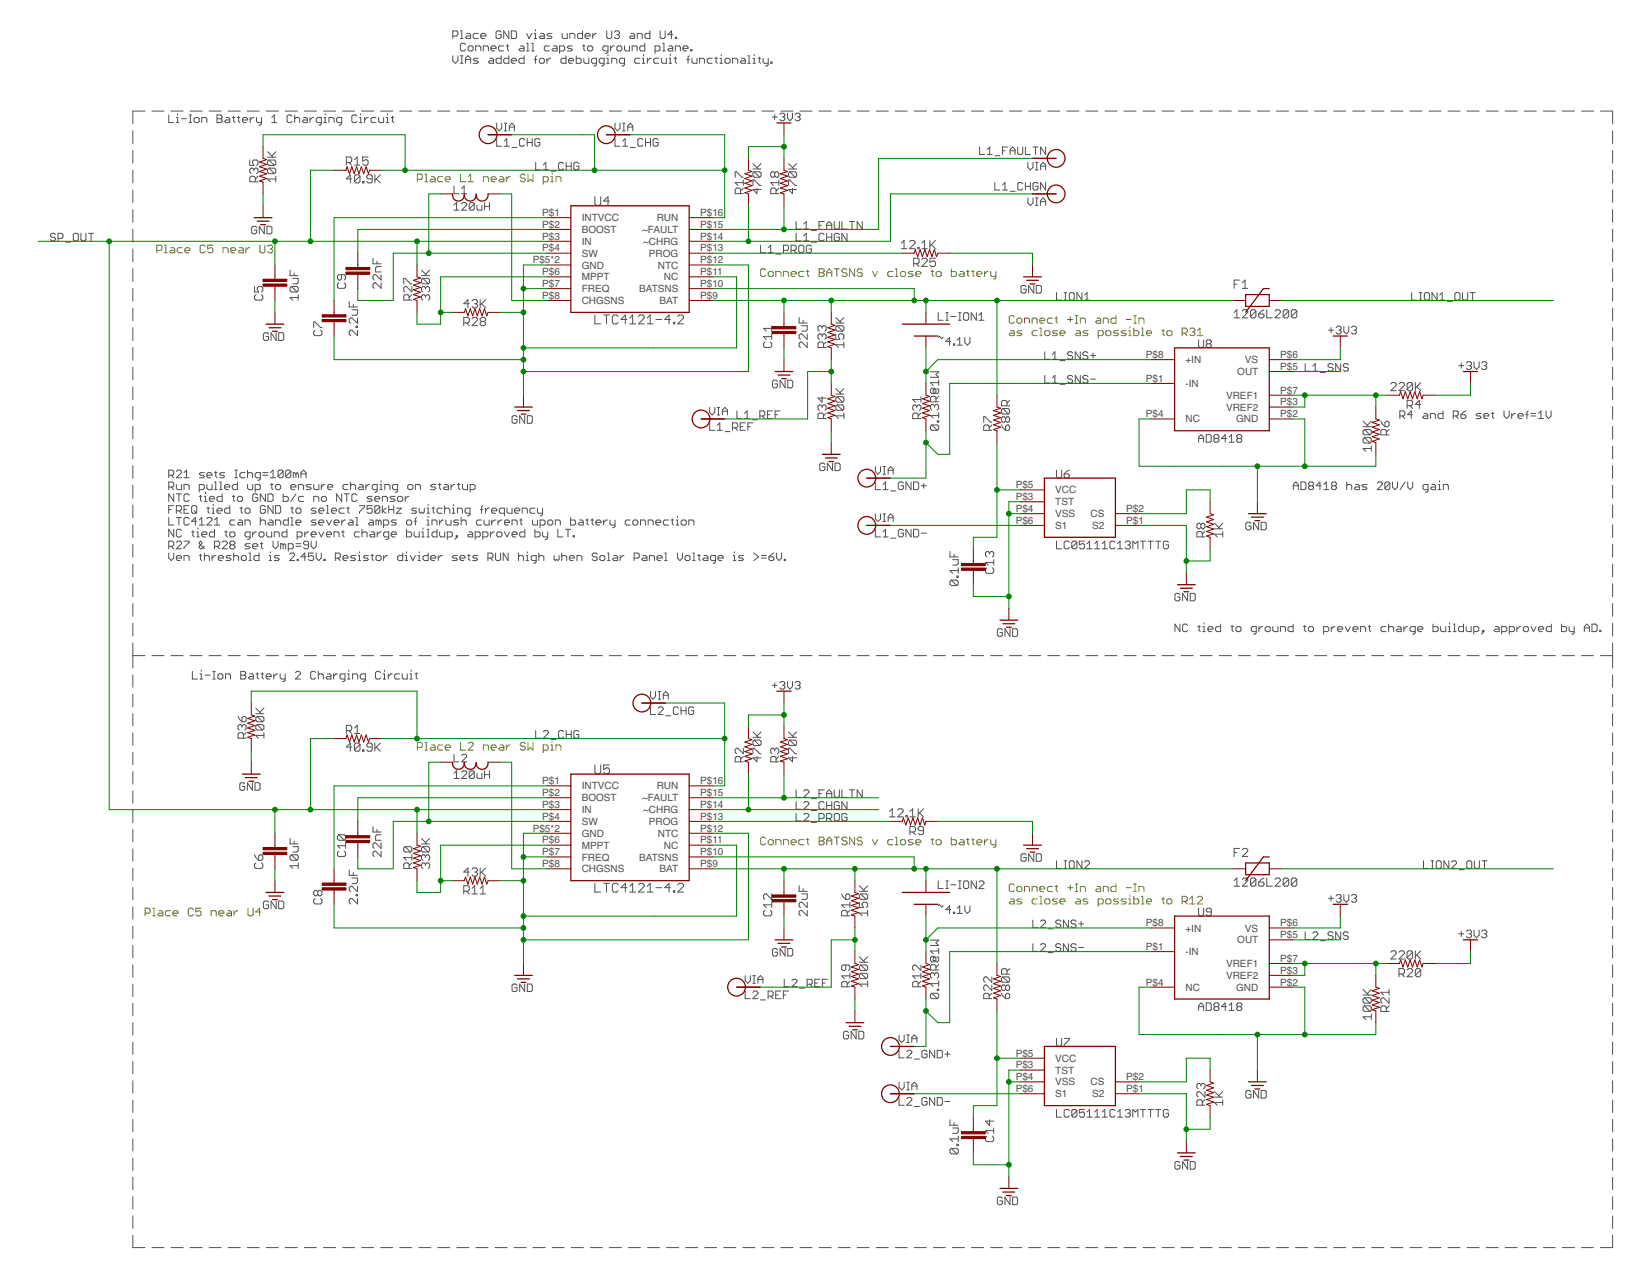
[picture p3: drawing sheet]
<svg xmlns="http://www.w3.org/2000/svg" width="279mm" height="216mm" viewBox="0 0 279 216" stroke-linecap="round" stroke-linejoin="round" font-family="sans-serif">
<defs><g id="words">
<g font-size="1.7" fill="#505050">
<text x="91.8" y="36.5">P$1</text>
<text x="91.8" y="38.5">P$2</text>
<text x="91.8" y="40.5">P$3</text>
<text x="98.4" y="37.4">INTVCC</text>
<text x="98.4" y="39.4">BOOST</text>
<text x="98.4" y="41.4">IN</text>
<text x="108.7" y="39.4">~FAULT</text>
<text x="108.8" y="41.4">~CHRG</text>
<text x="111.1" y="37.4">RUN</text>
<text x="118.5" y="40.5">P$14</text>
<text x="118.5" y="38.5">P$15</text>
<text x="118.5" y="36.5">P$16</text>
<text x="90.1" y="44.6">P$5*2</text>
<text x="91.8" y="42.6">P$4</text>
<text x="91.8" y="46.6">P$6</text>
<text x="98.4" y="43.4">SW</text>
<text x="98.4" y="45.4">GND</text>
<text x="98.4" y="47.4">MPPT</text>
<text x="109.8" y="43.4">PROG</text>
<text x="111.3" y="45.4">NTC</text>
<text x="112.3" y="47.4">NC</text>
<text x="118.5" y="46.6">P$11</text>
<text x="118.5" y="44.6">P$12</text>
<text x="118.5" y="42.6">P$13</text>
<text x="91.8" y="48.6">P$7</text>
<text x="91.8" y="50.6">P$8</text>
<text x="98.4" y="49.4">FREQ</text>
<text x="98.4" y="51.4">CHGSNS</text>
<text x="108.1" y="49.4">BATSNS</text>
<text x="111.6" y="51.5">BAT</text>
<text x="118.5" y="50.6">P$9</text>
<text x="118.5" y="48.6">P$10</text>
<text x="193.9" y="64.6">P$1</text>
<text x="193.9" y="60.6">P$8</text>
<text x="200.6" y="65.5">-IN</text>
<text x="200.6" y="61.5">+IN</text>
<text x="209.4" y="63.5">OUT</text>
<text x="210.7" y="61.5">VS</text>
<text x="216.6" y="62.6">P$5</text>
<text x="216.6" y="60.6">P$6</text>
<text x="193.9" y="70.6">P$4</text>
<text x="200.6" y="71.5">NC</text>
<text x="207.5" y="69.5">VREF2</text>
<text x="207.5" y="67.5">VREF1</text>
<text x="209.2" y="71.5">GND</text>
<text x="216.6" y="70.6">P$2</text>
<text x="216.6" y="68.6">P$3</text>
<text x="216.6" y="66.6">P$7</text>
<text x="171.9" y="82.6">P$5</text>
<text x="178.6" y="83.5">VCC</text>
<text x="171.9" y="84.6">P$3</text>
<text x="171.9" y="88.6">P$6</text>
<text x="171.9" y="86.6">P$4</text>
<text x="178.6" y="85.5">TST</text>
<text x="178.6" y="89.5">S1</text>
<text x="178.6" y="87.5">VSS</text>
<text x="184.6" y="87.5">CS</text>
<text x="184.8" y="89.5">S2</text>
<text x="190.6" y="88.6">P$1</text>
<text x="190.6" y="86.6">P$2</text>
<text x="91.8" y="132.7">P$1</text>
<text x="91.8" y="134.7">P$2</text>
<text x="91.8" y="136.7">P$3</text>
<text x="98.4" y="133.6">INTVCC</text>
<text x="98.4" y="135.6">BOOST</text>
<text x="98.4" y="137.6">IN</text>
<text x="108.7" y="135.6">~FAULT</text>
<text x="108.8" y="137.6">~CHRG</text>
<text x="111.1" y="133.6">RUN</text>
<text x="118.5" y="136.7">P$14</text>
<text x="118.5" y="134.7">P$15</text>
<text x="118.5" y="132.7">P$16</text>
<text x="90.1" y="140.7">P$5*2</text>
<text x="91.8" y="138.7">P$4</text>
<text x="91.8" y="142.7">P$6</text>
<text x="98.4" y="139.6">SW</text>
<text x="98.4" y="141.6">GND</text>
<text x="98.4" y="143.6">MPPT</text>
<text x="109.8" y="139.6">PROG</text>
<text x="111.3" y="141.6">NTC</text>
<text x="112.3" y="143.6">NC</text>
<text x="118.5" y="142.7">P$11</text>
<text x="118.5" y="140.7">P$12</text>
<text x="118.5" y="138.7">P$13</text>
<text x="91.8" y="144.7">P$7</text>
<text x="91.8" y="146.7">P$8</text>
<text x="98.4" y="145.6">FREQ</text>
<text x="98.4" y="147.6">CHGSNS</text>
<text x="108.1" y="145.6">BATSNS</text>
<text x="111.6" y="147.6">BAT</text>
<text x="118.5" y="146.7">P$9</text>
<text x="118.5" y="144.7">P$10</text>
<text x="193.9" y="160.7">P$1</text>
<text x="193.9" y="156.7">P$8</text>
<text x="200.6" y="161.6">-IN</text>
<text x="200.6" y="157.6">+IN</text>
<text x="209.4" y="159.6">OUT</text>
<text x="210.7" y="157.6">VS</text>
<text x="216.6" y="158.7">P$5</text>
<text x="216.6" y="156.7">P$6</text>
<text x="193.9" y="166.8">P$4</text>
<text x="200.6" y="167.6">NC</text>
<text x="207.5" y="165.6">VREF2</text>
<text x="207.5" y="163.6">VREF1</text>
<text x="209.2" y="167.6">GND</text>
<text x="216.6" y="166.8">P$2</text>
<text x="216.6" y="164.7">P$3</text>
<text x="216.6" y="162.7">P$7</text>
<text x="171.9" y="178.8">P$5</text>
<text x="178.6" y="179.7">VCC</text>
<text x="171.9" y="180.8">P$3</text>
<text x="171.9" y="184.8">P$6</text>
<text x="171.9" y="182.8">P$4</text>
<text x="178.6" y="181.7">TST</text>
<text x="178.6" y="185.7">S1</text>
<text x="178.6" y="183.7">VSS</text>
<text x="184.6" y="183.7">CS</text>
<text x="184.8" y="185.7">S2</text>
<text x="190.6" y="184.8">P$1</text>
<text x="190.6" y="182.8">P$2</text>
</g>
</g></defs>
<g fill="none" stroke="#808000" stroke-width=".17">
<path d="M70.6 30.3h.7l.2-.2v-.4l-.2-.2h-.7v1.3M71.9 29.5h.2v1.3M71.9 30.8h.4M73 29.9h.4l.2 .2v.7h-.6l-.2-.3 .2-.2h.6M74.9 29.9h-.6l-.2 .2v.4l.2 .3h.6M75.4 30.3h.8v-.2l-.2-.2h-.4l-.2 .2v.4l.2 .3h.4M77.9 29.5v1.3h.9M79.2 30.8h.9M79.2 29.9l.5-.4v1.3M81.8 30.8v-.9h.7l.2 .2v.7M83.1 30.3h.9v-.2l-.2-.2h-.5l-.2 .2v.4l.2 .3h.5M84.6 29.9h.4l.3 .2v.7h-.7l-.2-.3 .2-.2h.7"/>
<path d="M85.7 29.9v.9M86.3 29.9h-.2l-.4 .4M88.9 29.7l-.2-.2h-.4l-.2 .2v.2l.2 .2h.4l.2 .2v.2l-.2 .3h-.4l-.2-.3M89.3 29.5v1.3l.5-.5 .4 .5v-1.3M91.9 30.8h.7l.2-.3v-.4l-.2-.2h-.7v1.3M93.2 30.8h.4M93.2 29.9h.2v.9M93.4 29.3v.2M94.1 30.8v-.9h.6l.2 .2v.7M26.5 42.4h.7l.2-.3v-.4l-.2-.2h-.7v1.3M27.8 41.5h.3v1.3M27.8 42.8h.5"/>
<path d="M28.9 41.9h.4l.3 .2v.7h-.7l-.2-.2 .2-.2h.7M30.9 41.9h-.7l-.2 .2v.5l.2 .2h.7M31.3 42.4h.9v-.3l-.3-.2h-.4l-.2 .2v.5l.2 .2h.4M34.7 41.7l-.2-.2h-.4l-.2 .2v.9l.2 .2h.4l.2-.2M36 41.5h-.8v.6l.4-.2h.2l.2 .2v.5l-.2 .2h-.4l-.2-.2M37.7 42.8v-.9h.7l.2 .2v.7M39 42.4h.9v-.3l-.2-.2h-.5l-.2 .2v.5l.2 .2h.5M40.5 41.9h.5l.2 .2v.7h-.7l-.2-.2 .2-.2h.7M41.6 41.9v.9M42.2 41.9h-.2l-.4 .5M44 41.5v1.1l.2 .2h.4l.2-.2v-1.1M45.3 41.7l.2-.2h.4l.2 .2v.2l-.2 .2"/>
<path d="M45.7 42.1h.2M45.9 42.1l.2 .3v.2l-.2 .2h-.4l-.2-.2M129.6 45.7l-.3-.2h-.4l-.2 .2v.9l.2 .2h.4l.3-.2M130.2 45.9h.4l.3 .2v.5l-.3 .2h-.4l-.2-.2v-.5zM131.3 46.8v-.9h.6l.3 .2v.7M132.6 46.8v-.9h.6l.3 .2v.7M133.9 46.4h.8v-.3l-.2-.2h-.4l-.2 .2v.5l.2 .2h.4M136 45.9h-.6l-.2 .2v.5l.2 .2h.6M136.5 45.9h.4M136.7 45.7v.9l.2 .2M138.6 45.5h.7l.2 .2v.2l-.2 .2 .2 .3v.2l-.2 .2h-.7zM138.6 46.1h.7"/>
<path d="M139.9 46.1h.9M139.9 46.8v-.9l.4-.4 .5 .4v.9M141.2 45.5h.8M141.6 45.5v1.3M143.3 45.7l-.2-.2h-.4l-.2 .2v.2l.2 .2h.4l.2 .3v.2l-.2 .2h-.4l-.2-.2M144.6 45.5v1.3l-.8-1.3v1.3M145.9 45.7l-.2-.2h-.4l-.2 .2v.2l.2 .2h.4l.2 .3v.2l-.2 .2h-.4l-.2-.2M147.7 45.9l.4 .9 .4-.9M151.1 45.9h-.6l-.3 .2v.5l.3 .2h.6M151.5 45.5h.2v1.3M151.5 46.8h.5M152.4 46.1l.2-.2h.4l.2 .2v.5l-.2 .2h-.4l-.2-.2z"/>
<path d="M154.5 45.9h-.6l-.2 .2 .2 .3h.4l.2 .2-.2 .2h-.6M155 46.4h.8v-.3l-.2-.2h-.4l-.2 .2v.5l.2 .2h.4M157.6 45.9h.4M157.8 45.7v.9l.2 .2M158.4 46.1l.2-.2h.4l.3 .2v.5l-.3 .2h-.4l-.2-.2zM161 45.5v1.3h.6l.3-.2v-.5l-.3-.2h-.6M162.5 45.9h.4l.3 .2v.7h-.7l-.2-.2 .2-.2h.7M163.6 45.9h.4M163.8 45.7v.9l.2 .2M164.4 45.9h.5M164.7 45.7v.9l.2 .2M165.3 46.4h.9v-.3l-.3-.2h-.4l-.2 .2v.5l.2 .2h.4"/>
<path d="M166.6 45.9v.9M167.2 45.9h-.2l-.4 .5M167.7 45.9v.7l.2 .2h.6M168.5 45.9v1.1l-.2 .2h-.2M171 55.9h.4l.2 .3v.6h-.6l-.2-.2 .2-.2h.6M171.6 53.6l-.2-.2h-.4l-.2 .2v.9l.2 .2h.4l.2-.2M172.3 53.8h.4l.2 .3v.4l-.2 .2h-.4l-.2-.2v-.4zM172.9 55.9h-.6l-.2 .3 .2 .2h.4l.2 .2-.2 .2h-.6M173.4 54.7v-.9h.6l.2 .3v.6M174.7 54.7v-.9h.6l.2 .3v.6M175.5 55.9h-.6l-.2 .3v.4l.2 .2h.6M176 54.3h.8v-.2l-.2-.3h-.4l-.2 .3v.4l.2 .2h.4"/>
<path d="M176 56.8h.4M176 55.5h.2v1.3M177 55.9h.5l.2 .3v.4l-.2 .2h-.5l-.2-.2v-.4zM178.1 53.8h-.6l-.3 .3v.4l.3 .2h.6M178.5 53.8h.5M178.8 53.6v.9l.2 .2M179 55.9h-.7l-.2 .3 .2 .2h.5l.2 .2-.2 .2h-.7M179.4 56.4h.9v-.2l-.3-.3h-.4l-.2 .3v.4l.2 .2h.4M180.7 54.1h.8M181.1 53.6v.9M182 53.4h.4M182 54.7h.4"/>
<path d="M182.2 53.4v1.3M182.2 55.9h.4l.2 .3v.6h-.6l-.2-.2 .2-.2h.6M182.8 54.7v-.9h.7l.2 .3v.6M184.1 55.9h-.6l-.2 .3 .2 .2h.4l.2 .2-.2 .2h-.6M185.6 53.8h.5l.2 .3v.6h-.7l-.2-.2 .2-.2h.7M185.8 56.8h.7l.2-.2v-.4l-.2-.3h-.7v1.3M186.7 54.7v-.9h.6l.3 .3v.6M187.3 55.9h.5l.2 .3v.4l-.2 .2h-.5l-.2-.2v-.4zM188.8 53.4v1.3h-.6l-.2-.2v-.4l.2-.3h.6M189.3 55.9h-.7l-.2 .3 .2 .2h.5l.2 .2-.2 .2h-.7M190.6 54.1h.8M190.6 55.9h-.7l-.2 .3 .2 .2h.5l.2 .2-.2 .2h-.7"/>
<path d="M191 55.9h.2v.9M191 56.8h.5M191.2 55.3v.2M191.9 53.4h.4M191.9 54.7h.4M191.9 55.5v1.3h.6l.2-.2v-.4l-.2-.3h-.6M192.1 53.4v1.3M192.7 54.7v-.9h.7l.2 .3v.6M193.2 56.8h.4M193.2 55.5h.2v1.3M194 56.4h.9v-.2l-.2-.3h-.5l-.2 .3v.4l.2 .2h.5M196.6 55.9h.4"/>
<path d="M196.8 55.7v.9l.2 .2M197.7 55.9h.4l.2 .3v.4l-.2 .2h-.4l-.2-.2v-.4zM200 56.4h.7l.2-.2v-.5l-.2-.2h-.7v1.3M200.5 56.4l.4 .4M201.3 55.7l.2-.2h.5l.2 .2v.2l-.2 .3M201.8 56.2h.2M202 56.2l.2 .2v.2l-.2 .2h-.5l-.2-.2M202.6 56.8h.9M202.6 55.9l.5-.4v1.3M70.6 126.5h.7l.2-.2v-.5l-.2-.2h-.7v1.3M71.9 125.6h.2v1.3M71.9 126.9h.4"/>
<path d="M73 126h.4l.2 .3v.6h-.6l-.2-.2 .2-.2h.6M74.9 126h-.6l-.2 .3v.4l.2 .2h.6M75.4 126.5h.8v-.2l-.2-.3h-.4l-.2 .3v.4l.2 .2h.4M77.9 125.6v1.3h.9M79.2 125.8l.2-.2h.5l.2 .2v.2l-.9 .9h.9M81.8 126.9v-.9h.7l.2 .3v.6M83.1 126.5h.9v-.2l-.2-.3h-.5l-.2 .3v.4l.2 .2h.5M84.6 126h.4l.3 .3v.6h-.7l-.2-.2 .2-.2h.7M85.7 126v.9M86.3 126h-.2l-.4 .5M88.9 125.8l-.2-.2h-.4l-.2 .2v.2l.2 .3h.4l.2 .2v.2l-.2 .2h-.4l-.2-.2M89.3 125.6v1.3l.5-.4 .4 .4v-1.3"/>
<path d="M91.9 126.9h.7l.2-.2v-.4l-.2-.3h-.7v1.3M93.2 126h.2v.9M93.2 126.9h.4M93.4 125.4v.2M94.1 126.9v-.9h.6l.2 .3v.6M24.6 154.5h.6l.2-.2v-.4l-.2-.2h-.6v1.3M25.8 153.7h.3v1.3M25.8 155h.5M26.9 154.1h.4l.3 .2v.7h-.7l-.2-.3 .2-.2h.7M28.9 154.1h-.7l-.2 .2v.4l.2 .3h.7M29.3 154.5h.8v-.2l-.2-.2h-.4l-.2 .2v.4l.2 .3h.4M32.7 153.9l-.2-.2h-.4l-.2 .2v.8l.2 .3h.4l.2-.3"/>
<path d="M34 153.7h-.9v.6l.5-.2h.2l.2 .2v.4l-.2 .3h-.4l-.3-.3M35.7 155v-.9h.7l.2 .2v.7M37 154.5h.9v-.2l-.2-.2h-.4l-.3 .2v.4l.3 .3h.4M38.5 154.1h.5l.2 .2v.7h-.7l-.2-.3 .2-.2h.7M39.6 154.1v.9M40.3 154.1h-.3l-.4 .4M42 153.7v1l.2 .3h.4l.2-.3v-1M44.1 154.3h-.8l.6-.6v1.3M129.6 141.9l-.3-.3h-.4l-.2 .3v.8l.2 .2h.4l.3-.2M130 142.3l.2-.2h.4l.3 .2v.4l-.3 .2h-.4l-.2-.2zM131.3 142.9v-.8h.6l.3 .2v.6M132.6 142.9v-.8h.6l.3 .2v.6"/>
<path d="M133.9 142.5h.8v-.2l-.2-.2h-.4l-.2 .2v.4l.2 .2h.4M136 142.1h-.6l-.2 .2v.4l.2 .2h.6M136.5 142.1h.4M136.7 141.9v.8l.2 .2M138.6 141.6h.7l.2 .3v.2l-.2 .2 .2 .2v.2l-.2 .2h-.7zM138.6 142.3h.7M139.9 142.9v-.8l.4-.5 .5 .5v.8M139.9 142.3h.9M141.2 141.6h.8M141.6 141.6v1.3M143.3 141.9l-.2-.3h-.4l-.2 .3v.2l.2 .2h.4l.2 .2v.2l-.2 .2h-.4l-.2-.2M144.6 141.6v1.3l-.8-1.3v1.3"/>
<path d="M145.9 141.9l-.2-.3h-.4l-.2 .3v.2l.2 .2h.4l.2 .2v.2l-.2 .2h-.4l-.2-.2M147.7 142.1l.4 .8 .4-.8M151.1 142.1h-.6l-.3 .2v.4l.3 .2h.6M151.5 141.6h.2v1.3M151.5 142.9h.5M152.4 142.3l.2-.2h.4l.2 .2v.4l-.2 .2h-.4l-.2-.2zM154.5 142.1h-.6l-.2 .2 .2 .2h.4l.2 .2-.2 .2h-.6M155 142.5h.8v-.2l-.2-.2h-.4l-.2 .2v.4l.2 .2h.4M157.6 142.1h.4M157.8 141.9v.8l.2 .2M158.4 142.3l.2-.2h.4l.3 .2v.4l-.3 .2h-.4l-.2-.2zM161 141.6v1.3h.6l.3-.2v-.4l-.3-.2h-.6"/>
<path d="M162.5 142.1h.4l.3 .2v.6h-.7l-.2-.2 .2-.2h.7M163.6 142.1h.4M163.8 141.9v.8l.2 .2M164.4 142.1h.5M164.7 141.9v.8l.2 .2M165.3 142.5h.9v-.2l-.3-.2h-.4l-.2 .2v.4l.2 .2h.4M166.6 142.1v.8M167.2 142.1h-.2l-.4 .4M167.7 142.1v.6l.2 .2h.6M168.5 142.1v1.1l-.2 .2h-.2M171 152.1h.4l.2 .2v.7h-.6l-.2-.3 .2-.2h.6M171.6 149.8l-.2-.2h-.4l-.2 .2v.8l.2 .3h.4l.2-.3"/>
<path d="M172.1 150.2l.2-.2h.4l.2 .2v.4l-.2 .3h-.4l-.2-.3zM172.9 152.1h-.6l-.2 .2 .2 .2h.4l.2 .2-.2 .3h-.6M173.4 150.9v-.9h.6l.2 .2v.7M174.7 150.9v-.9h.6l.2 .2v.7M175.5 152.1h-.6l-.2 .2v.4l.2 .3h.6M176 150.4h.8v-.2l-.2-.2h-.4l-.2 .2v.4l.2 .3h.4M176 151.7h.2v1.3M176 153h.4M176.8 152.3l.2-.2h.5l.2 .2v.4l-.2 .3h-.5l-.2-.3zM178.1 150h-.6l-.3 .2v.4l.3 .3h.6M178.5 150h.5M178.8 149.8v.8l.2 .3"/>
<path d="M179 152.1h-.7l-.2 .2 .2 .2h.5l.2 .2-.2 .3h-.7M179.4 152.5h.9v-.2l-.3-.2h-.4l-.2 .2v.4l.2 .3h.4M180.7 150.2h.8M181.1 149.8v.8M182 149.6h.4M182 150.9h.4M182.2 149.6v1.3M182.2 152.1h.4l.2 .2v.7h-.6l-.2-.3 .2-.2h.6M182.8 150.9v-.9h.7l.2 .2v.7M184.1 152.1h-.6l-.2 .2 .2 .2h.4l.2 .2-.2 .3h-.6M185.6 150h.5l.2 .2v.7h-.7l-.2-.3 .2-.2h.7M185.8 153h.7l.2-.3v-.4l-.2-.2h-.7v1.3"/>
<path d="M186.7 150.9v-.9h.6l.3 .2v.7M187.1 152.3l.2-.2h.5l.2 .2v.4l-.2 .3h-.5l-.2-.3zM188.8 149.6v1.3h-.6l-.2-.3v-.4l.2-.2h.6M189.3 152.1h-.7l-.2 .2 .2 .2h.5l.2 .2-.2 .3h-.7M190.6 150.2h.8M190.6 152.1h-.7l-.2 .2 .2 .2h.5l.2 .2-.2 .3h-.7M191 152.1h.2v.9M191 153h.5M191.2 151.4v.3M191.9 151.7v1.3h.6l.2-.3v-.4l-.2-.2h-.6M191.9 149.6h.4M191.9 150.9h.4"/>
<path d="M192.1 149.6v1.3M192.7 150.9v-.9h.7l.2 .2v.7M193.2 151.7h.2v1.3M193.2 153h.4M194 152.5h.9v-.2l-.2-.2h-.5l-.2 .2v.4l.2 .3h.5M196.6 152.1h.4M196.8 151.9v.8l.2 .3M197.5 152.3l.2-.2h.4l.2 .2v.4l-.2 .3h-.4l-.2-.3zM200 152.5h.7l.2-.2v-.4l-.2-.2h-.7v1.3M200.5 152.5l.4 .5M201.3 153h.9M201.3 152.1l.5-.4v1.3"/>
<path d="M202.6 151.9l.2-.2h.5l.2 .2v.2l-.9 .9h.9"/>
</g>
<g fill="none" stroke="#505050" stroke-width=".17">
<path d="M24.5 18.8h-2v2.1M25.7 18.8h2M28.6 19.5v1.2h.8M28.9 18.8h2.1M29.8 19.9h.3v.8M30.1 19.2v.3M32 19.5h.4M32.2 18.8h2M32.2 19.5v1.2M35.4 18.8h2M36.7 19.5h.7l.2 .2v.2l-.2 .2 .2 .2v.2l-.2 .2h-.7zM38.2 19.9h.5l.2 .2v.6h-.7l-.2-.2 .2-.2h.7"/>
<path d="M38.6 18.8h2.1M39.3 19.9h.5M39.5 19.7v.8l.3 .2M40.2 19.9h.4M40.4 19.7v.8l.2 .2M41.8 18.8h2.1M42.3 19.9v.8M43 19.9h-.2l-.5 .4M43.4 19.9v.6l.2 .2h.7M44.3 19.9v1.1l-.3 .2h-.2M45.1 18.8h2M46 19.9l.4-.4v1.2"/>
<path d="M48.3 18.8h2M49.4 19.7l-.2-.2h-.4l-.2 .2v.8l.2 .2h.4l.2-.2M49.9 19.5v1.2M51.4 19.9h.4l.2 .2v.6h-.6l-.2-.2 .2-.2h.6M51.5 18.8h2.1M52.5 19.9v.8M53.1 19.9h-.2l-.4 .4M54.7 18.8h2.1M54.8 19.9h.2v.8M55 19.2v.3M58 18.8h2M60.4 19.7l-.2-.2h-.4l-.3 .2v.8l.3 .2h.4l.2-.2"/>
<path d="M60.8 19.9h.2v.8M61 19.2v.3M61.2 18.8h2M61.7 19.9v.8M62.3 19.9h-.2l-.4 .4M63.6 19.9h-.6l-.2 .2v.4l.2 .2h.6M64.1 19.9v.6l.2 .2h.6v-.8M64.4 18.8h2.1M65.4 19.9h.2v.8M65.6 19.2v.3M66.2 19.9h.4M66.4 19.7v.8l.2 .2"/>
<path d="M67.6 18.8h2.1M70.9 18.8h2M74.1 18.8h2M76.6 6.1h.7l.2-.2v-.5l-.2-.2h-.7v1.3M76.6 9.4v.9l.5 .4 .4-.4v-.9M77.3 18.8h2.1M77.9 5.2h.2v1.3M77.9 6.5h.5M77.9 10.7h.5M77.9 9.4h.5M78.1 9.4v1.3M78.8 10.7v-.8l.4-.5 .5 .5v.8"/>
<path d="M78.8 7.6l-.2-.3h-.5l-.2 .3v.8l.2 .2h.5l.2-.2M78.8 10.1h.9M79 5.7h.4l.3 .2v.6h-.7l-.2-.2 .2-.2h.7M79.2 8l.2-.2h.5l.2 .2v.4l-.2 .2h-.5l-.2-.2zM80.5 8.6v-.8h.7l.2 .2v.6M80.5 18.8h2.1M80.9 5.7h-.6l-.2 .2v.4l.2 .2h.6M80.9 9.9h-.6l-.2 .2 .2 .2h.4l.2 .2-.2 .2h-.6M81.4 6.1h.8v-.2l-.2-.2h-.4l-.2 .2v.4l.2 .2h.4M81.8 8.6v-.8h.6l.3 .2v.6M82.9 9.9h.4l.2 .2v.6h-.6l-.2-.2 .2-.2h.6M83.1 8.2h.8v-.2l-.2-.2h-.4l-.2 .2v.4l.2 .2h.4"/>
<path d="M83.8 18.8h2M84.8 5.4l-.2-.2h-.4l-.3 .2v.9l.3 .2h.4l.2-.2v-.4h-.4M84.8 9.4v1.3h-.6l-.3-.2v-.4l.3-.2h.6M85.2 7.8h-.6l-.2 .2v.4l.2 .2h.6M85.7 7.8h.4M85.9 7.6v.8l.2 .2M86.1 5.2v1.3l-.9-1.3v1.3M86.1 9.4v1.3h-.7l-.2-.2v-.4l.2-.2h.7M86.5 5.2h.7l.2 .2v.9l-.2 .2h-.7zM86.5 10.3h.9v-.2l-.2-.2h-.5l-.2 .2v.4l.2 .2h.5M87 18.8h2M88 7.8h.5l.2 .2v.6h-.7l-.2-.2 .2-.2h.7"/>
<path d="M88.7 9.4v1.3h-.7l-.2-.2v-.4l.2-.2h.7M89.1 5.7l.4 .8 .5-.8M89.1 7.3h.2v1.3M89.1 8.6h.4M90 7.3h.2v1.3M90 8.6h.4M90.2 18.8h2.1M90.4 6.5h.4M90.4 5.7h.2v.8M90.4 10.1h.4M90.6 5v.2M90.8 9.4l-.2 .3v1"/>
<path d="M91.5 5.7h.4l.2 .2v.6h-.6l-.2-.2 .2-.2h.6M91.5 9.9h.4l.2 .2v.4l-.2 .2h-.4l-.2-.2v-.4zM92.6 9.9v.8M93 7.8h-.6l-.3 .2v.4l.3 .2h.6M93.2 9.9h-.2l-.4 .4M93.4 5.7h-.6l-.2 .2 .2 .2h.4l.2 .2-.2 .2h-.6M93.5 18.8h2M93.6 7.8h.5l.2 .2v.6h-.7l-.2-.2 .2-.2h.7M94.7 8.6h.7l.2-.2v-.4l-.2-.2h-.7v1.2M95.1 5.7v.6l.3 .2h.6v-.8M95.8 9.4v1.3h-.7l-.2-.2v-.4l.2-.2h.7M96.2 10.3h.9v-.2l-.2-.2h-.5l-.2 .2v.4l.2 .2h.5"/>
<path d="M96.4 6.5v-.8h.7l.2 .2v.6M96.7 18.8h2M96.9 7.8h-.7l-.2 .2 .2 .2h.4l.3 .2-.3 .2h-.6M97.5 9.4v1.3h.6l.3-.2v-.4l-.3-.2h-.6M98.6 5.2v1.3h-.7l-.2-.2v-.4l.2-.2h.7M98.6 7.8h.4M98.8 7.6v.8l.2 .2M98.8 9.9v.6l.2 .2h.7v-.8M99 6.1h.9v-.2l-.2-.2h-.5l-.2 .2v.4l.2 .2h.5M99.4 8l.3-.2h.4l.2 .2v.4l-.2 .2h-.4l-.3-.2zM99.9 18.8h2M100.3 5.7v.8"/>
<path d="M100.9 5.7h-.2l-.4 .4M100.9 10.7h-.6l-.2-.2v-.4l.2-.2h.6v1l-.2 .3h-.2M102.2 10.7h-.6l-.2-.2v-.4l.2-.2h.6v1l-.2 .3h-.2M102.7 5.2v1.1l.2 .2h.4l.2-.2v-1.1M102.7 9.9h.2v.8M102.7 10.7h.4M102.9 8.6h-.7l-.2-.2v-.4l.2-.2h.7v1l-.2 .2h-.3M102.9 9.2v.2M103.1 18.8h2.1M103.3 7.8v.8M103.5 10.7v-.8h.7l.2 .2v.6M103.9 7.8h-.2l-.4 .4"/>
<path d="M104 5.4l.2-.2h.4l.2 .2v.3l-.2 .2M104.4 5.9h.2M104.4 8l.2-.2h.4l.2 .2v.4l-.2 .2h-.4l-.2-.2zM104.6 5.9l.2 .2v.2l-.2 .2h-.4l-.2-.2M105.7 10.7h-.7l-.2-.2v-.4l.2-.2h.7v1l-.2 .3h-.2M105.7 7.8v.6l.2 .2h.6v-.8M106.3 18.8h2.1M106.8 5.7h.4l.2 .2v.6h-.6l-.2-.2 .2-.2h.6M107 8.6v-.8h.6l.2 .2v.6M107.8 6.5v-.8h.7l.2 .2v.6M108.3 9.9h-.7l-.2 .2v.4l.2 .2h.7M108.7 10.7h.4"/>
<path d="M108.7 9.9h.2v.8M108.9 9.2v.2M109.1 7.3v1.3h-.6l-.2-.2v-.4l.2-.2h.6M109.6 9.9v.8M109.6 18.8h2M110 5.2v1.3h-.7l-.2-.2v-.4l.2-.2h.7M110.2 9.9h-.2l-.4 .4M110.8 8.6h.7l.2-.2v-.4l-.2-.2h-.7v1.2M111.5 9.9h-.7l-.2 .2v.4l.2 .2h.7M111.7 5.2v1.1l.2 .2h.5l.2-.2v-1.1M111.9 9.9v.6l.2 .2h.7v-.8M112.1 7.3h.3v1.3"/>
<path d="M112.1 8.6h.5M112.8 18.8h2.1M113.2 7.8h.4l.3 .2v.6h-.7l-.2-.2 .2-.2h.7M113.2 10.7h.4M113.2 9.9h.2v.8M113.4 9.2v.2M113.9 5.9h-.9l.6-.7v1.3M114.1 9.9h.4M114.3 6.3h.2v.2h-.2zM114.3 8.6v-.8h.6l.2 .2v.6M114.3 9.7v.8l.2 .2M115.6 8.2h.8v-.2l-.2-.2h-.4l-.2 .2v.4l.2 .2h.4"/>
<path d="M116 18.8h2.1M116.2 10.1h.4M116.6 9.4l-.2 .3v1M116.9 8.4h.2v.2h-.2zM117.1 9.9v.6l.2 .2h.6v-.8M118.4 10.7v-.8h.6l.2 .2v.6M119.3 18.8h2M120.5 9.9h-.6l-.2 .2v.4l.2 .2h.6M121 9.9h.4M121.2 9.7v.8l.2 .2M121.8 10.7h.5M121.8 9.9h.2v.8"/>
<path d="M122 9.2v.2M122.5 18.8h2M122.7 10.1l.2-.2h.4l.2 .2v.4l-.2 .2h-.4l-.2-.2zM124 10.7v-.8h.6l.2 .2v.6M125.5 9.9h.4l.2 .2v.6h-.6l-.2-.2 .2-.2h.6M125.7 18.8h2M126.6 10.7h.4M126.6 9.4h.2v1.3M127.4 10.7h.4M127.4 9.9h.2v.8M127.6 9.2v.2M128.3 9.9h.4"/>
<path d="M128.5 9.7v.8l.2 .2M128.9 18.8h2.1M129.1 9.9v.6l.2 .2h.7M130 9.9v1l-.2 .3h-.2M130.4 10.5h.2v.2h-.2zM130.7 19.8h.8M131.1 19.4v.8M132 19.4l.2-.2h.4l.2 .2v.2l-.2 .2M132.1 18.8h2.1M132.4 19.8h.2M132.6 19.8l.2 .2v.2l-.2 .2h-.4l-.2-.2M133.3 19.2v.8l.4 .4 .4-.4v-.8"/>
<path d="M134.6 19.4l.2-.2h.4l.2 .2v.2l-.2 .2M135 19.8h.2M135.2 19.8l.2 .2v.2l-.2 .2h-.4l-.2-.2M135.4 18.8h2M138.6 18.8h2.1M141.8 18.8h2.1M145.1 18.8h2M148.3 18.8h2M151.5 18.8h2M154.7 18.8h2.1M158 18.8h2M161.2 18.8h2"/>
<path d="M164.4 18.8h2.1M167.6 18.8h2.1M170.9 18.8h2M174.1 18.8h2M177.3 18.8h2M180.5 18.8h2.1M183.8 18.8h2M187 18.8h2M190.2 18.8h2.1M193.4 18.8h2.1M196.7 18.8h2M199.9 18.8h2"/>
<path d="M203.1 18.8h2M206.3 18.8h2.1M209.6 18.8h2M212.8 18.8h2M216 18.8h2.1M219.2 18.8h2.1M222.5 18.8h2M225.7 18.8h2M228.9 18.8h2M232.1 18.8h2.1M235.4 18.8h2M238.6 18.8h2"/>
<path d="M241.8 18.8h2.1M245 18.8h2.1M248.3 18.8h2M251.5 18.8h2M254.7 18.8h2.1M257.9 18.8h2.1M261.2 18.8h2M264.4 18.8h2M267.6 18.8h2.1M270.8 18.8h2.1v2.1M9.4 39.7l-.2-.2h-.5l-.2 .2v.2l.2 .2h.5l.2 .2v.3l-.2 .2h-.5l-.2-.2M12.6 39.5h.4l.3 .2v.9l-.3 .2h-.4l-.2-.2v-.9z"/>
<path d="M13.7 39.5v1.1l.2 .2h.4l.2-.2v-1.1M15 39.5h.8M15.4 39.5v1.3M22.5 22.1v2.2M22.5 25.5v2.1M22.5 28.8v2.1M22.5 32.1v2.2M22.5 35.5v2.1M22.5 38.8v2.1M29.8 20.7h.5M30.7 20.1h.9M32 20.7h.4"/>
<path d="M32.9 20.1l.2-.2h.4l.2 .2v.4l-.2 .2h-.4l-.2-.2zM34.1 20.7v-.8h.7l.2 .2v.6M36.7 20.1h.7M41 20.3h.9v-.2l-.2-.2h-.4l-.3 .2v.4l.3 .2h.4M42.3 27.1v.9h.7l-.3-.5v-.2l.3-.2h.4l.3 .2v.4l-.3 .3M43 28.7v.2M43 28.7l.2-.3h.2l.3 .3v.4l-.3 .3M43 28.7l-.3-.3h-.2l-.2 .3v.4l.2 .3M43.2 30.8v-.7l-.2-.3h-.5l-.2 .3v.7h1.4M43.4 38.5l-.2-.2h-.4l-.2 .2v.8l.2 .3h.4l.2-.3v-.4h-.4M43.7 29.8l-.5 .5M44.7 38.3v1.3l-.8-1.3v1.3"/>
<path d="M45.2 38.3h.6l.2 .2v.8l-.2 .3h-.6zM45.3 25.7l.9 .9M45.3 26.6h1.4M45.5 28.4l.9 1M45.5 27.1h.9l.3 .2v.4l-.3 .3M45.5 28.4h.9l.3 .3v.4l-.3 .3M45.5 28.4l-.2 .3v.4l.2 .3h.9M45.5 27.1l-.2 .2v.4l.2 .3h.9M45.5 27.1l.9 .9M46 20.7h.8M46.7 30.3h-1.4l.4 .5M46.7 29.8v1"/>
<path d="M46.7 25.7l-.7 .7M49.9 20.1l.2-.2h.4l.2 .2v.6M54.4 20.7h-.7l-.2-.2v-.4l.2-.2h.7v1.1l-.2 .2h-.2M54.8 20.7h.4M55.7 20.7v-.8h.6l.2 .2v.6M57.8 20.7h-.6l-.2-.2v-.4l.2-.2h.6v1.1l-.2 .2h-.2M58.6 27.5h.7l.2-.2v-.5l-.2-.2h-.7v1.3M59.1 27.5l.4 .4M59.5 30.3h-.9l.7-.7v1.3M60 27l.5-.4v1.3M60 27.9h.9M60.8 20.7h.5"/>
<path d="M60.9 29.8l-.2-.2h-.5l-.2 .2v.9M60.9 29.8v.9l-.2 .2h-.5l-.2-.2M60.9 29.8l-.9 .9M61.4 30.7h.2v.2h-.2zM62.3 26.6h-.9v.7l.4-.3h.3l.2 .3v.4l-.2 .2h-.5l-.2-.2M63 30.3h-.7l-.2-.3v-.2l.2-.2h.5l.2 .2v.9l-.2 .2h-.5l-.2-.2M63.4 29.6v1.3M63.7 30.3l.7 .6M64.4 29.6l-1 .9M65.4 20.7h.4M76.8 31.5v1.3h.9M76.8 34.7l.5-.4v1.3"/>
<path d="M76.8 35.6h.9M78.1 31.9l.4-.4v1.3M78.1 34.5l.2-.2h.5l.2 .2v.2l-.9 .9h.9M78.1 32.8h.9M80.3 34.5v.8l-.2 .3h-.5l-.2-.3M80.3 34.5l-.2-.2h-.5l-.2 .2v.8M80.3 34.5l-.9 .8M80.7 34.7v.6l.2 .3h.7v-.9M82 34.3v1.3M82 34.9h.8M82.8 34.3v1.3M84.1 20.8v.9l.4 .4 .4-.4v-.9"/>
<path d="M84.1 23.5v1.2h.8M85.3 24.7h.9M85.3 23.9l.5-.4v1.2M85.3 22.1h.5M85.3 20.8h.5M85.6 20.8v1.3M86.2 22.1v-.8l.4-.5 .5 .5v.8M86.2 21.5h.9M86.6 25h.9M88.8 23.7l-.2-.2h-.5l-.2 .2v.8l.2 .2h.5l.2-.2M89.2 23.5v1.2M89.2 24.1h.9"/>
<path d="M90.1 23.5v1.2M90.7 27.5v1.2h.8M91.4 23.7l-.3-.2h-.4l-.2 .2v.8l.2 .2h.4l.3-.2v-.4h-.5M91.9 27.9l.5-.4v1.2M91.9 28.7h.9M93.2 29h.9M95.4 27.7l-.2-.2h-.5l-.2 .2v.8l.2 .2h.5l.2-.2M95.8 28.1h.9M95.8 27.5v1.2M96.7 27.5v1.2M98 27.7l-.3-.2h-.4l-.2 .2v.8l.2 .2h.4l.3-.2v-.4h-.5M100.7 33.3v1.2l.2 .3h.5l.3-.3v-1.2"/>
<path d="M103.1 34h-.9l.7-.7v1.5M104.1 20.8v.9l.4 .4 .4-.4v-.9M104.1 23.5v1.2h.8M105.4 23.9l.4-.4v1.2M105.4 24.7h.8M105.4 22.1h.4M105.4 20.8h.4M105.6 20.8v1.3M106.2 22.1v-.8l.5-.5 .4 .5v.8M106.2 21.5h.9M106.7 25h.8M108.8 23.7l-.2-.2h-.4l-.3 .2v.8l.3 .2h.4l.2-.2"/>
<path d="M109.2 23.5v1.2M109.2 24.1h.9M110.1 23.5v1.2M111.4 23.7l-.2-.2h-.5l-.2 .2v.8l.2 .2h.5l.2-.2v-.4h-.4M124.4 30v-.9h.3l.9 .9h.2M125.3 32.8v-.7l-.2-.3h-.4l-.3 .3v.7h1.4M125.8 31.8l-.5 .5M125.8 30.9h-1.4l.5 .5M125.8 30.5v.9M127.4 31.4v-.9h.2l1 .9h.2M127.4 28.6h1.4M127.4 27.7l.9 .9"/>
<path d="M127.6 29.1l-.2 .2v.5l.2 .2h1M127.6 29.1h1l.2 .2v.5l-.2 .2M127.6 29.1l1 .9M128.1 31.8v1l-.7-.7h1.4M128.8 27.7l-.7 .7M131.1 29.3l-.2-.2h-.3l-.2 .2v.5l.2 .2h.3l.2-.2M131.1 29.3l.2-.2h.3l.2 .2v.5l-.2 .2h-.3l-.2-.2M131.1 29.3v.5M131.3 32.8v-.7l-.2-.3h-.5l-.2 .3v.7h1.4M131.8 30.9h-1.4l.5 .5M131.8 31.8l-.5 .5M131.8 30.5v.9"/>
<path d="M133.4 31.4v-.9h.2l1 .9h.2M133.4 28.6h1.4M133.4 27.7l.9 .9M133.6 29.1l-.2 .2v.5l.2 .2h1M133.6 29.1h1l.2 .2v.5l-.2 .2M133.6 29.1l1 .9M134.1 31.8v1l-.7-.7h1.4M134.7 37.5v1.3h.9M134.7 39.5v1.3h.9M134.8 27.7l-.7 .7M136 39.9l.4-.4v1.3M136 37.9l.4-.4v1.3"/>
<path d="M136 38.8h.9M137.3 39h.9M138.6 38.1h.4M139.5 39.7l-.3-.2h-.4l-.2 .2v.9l.2 .2h.4l.3-.2M139.5 37.5h-.9v1.3M139.9 38.8v-.9l.4-.4 .5 .4v.9M139.9 39.5v1.3M139.9 38.1h.9M140.8 39.5v1.3M141.2 37.5v1l.2 .3h.4l.2-.3v-1M142 39.7l-.2-.2h-.4l-.2 .2v.9l.2 .2h.4l.2-.2v-.5h-.4M142.5 37.5v1.3h.8"/>
<path d="M143.3 39.5v1.3l-.8-1.3v1.3M143.8 37.5h.8M144.2 37.5v1.3M145.9 37.5v1.3l-.8-1.3v1.3M165.8 24.9v1.2h.8M167.1 25.3l.4-.4v1.2M167.1 26.1h.8M168.4 26.4h.8M168.4 30.9v1.3h.8M169.7 25.5h.4M169.7 32.2h.8M169.7 31.3l.4-.4v1.3"/>
<path d="M170.5 24.9h-.8v1.2M170.9 25.5h.9M170.9 26.1v-.8l.5-.4 .4 .4v.8M170.9 32.4h.9M172.2 24.9v1l.2 .2h.5l.2-.2v-1M173.1 31.1l-.2-.2h-.5l-.2 .2v.8l.2 .3h.5l.2-.3M173.5 24.9v1.2h.9M173.5 30.9v1.3M173.5 31.5h.9M173.9 27.5v.8l.5 .4 .4-.4v-.8M173.9 33.5v.8l.5 .5 .4-.5v-.8M174.4 30.9v1.3"/>
<path d="M174.8 24.9h.9M175.2 24.9v1.2M175.2 34.8h.5M175.2 28.7h.5M175.2 27.5h.5M175.2 33.5h.5M175.5 27.5v1.2M175.5 33.5v1.3M175.7 31.1l-.2-.2h-.5l-.2 .2v.8l.2 .3h.5l.2-.3v-.4h-.5M176.1 28.7v-.8l.4-.4 .5 .4v.8M176.1 34.8v-.9l.4-.4 .5 .4v.9M176.1 28.1h.9"/>
<path d="M176.1 34.1h.9M177 24.9v1.2l-.9-1.2v1.2M177 30.9v1.3l-.9-1.3v1.3M272.9 22.1v2.2M272.9 25.5v2.1M272.9 28.8v2.1M272.9 32.1v2.2M272.9 35.5v2.1M272.9 38.8v2.1M9.8 40.3h.7l.2-.2v-.4l-.2-.2h-.7v1.3M11.1 41h.9M22.5 42.1v2.2"/>
<path d="M22.5 45.5v2.1M22.5 48.8v2.1M22.5 52.1v2.2M22.5 55.5v2.1M22.5 58.8v2.1M43.1 48.5v.9h.7l-.3-.5v-.2l.3-.2h.4l.3 .2v.5l-.3 .2M43.3 49.9l-.2 .2v.4l.2 .3h.9l.3-.3v-.4l-.3-.2M45.4 56.5l-.2-.2h-.4l-.2 .2v.9l.2 .2h.4l.2-.2v-.4h-.4M46.7 56.3v1.3l-.8-1.3v1.3M47.2 56.3h.6l.2 .2v.9l-.2 .2h-.6zM49.1 45.7v.9h1.4M49.3 48.5h.9l.3 .2v.5l-.3 .2"/>
<path d="M49.3 48.5l-.2 .2v.5l.2 .2h.9M49.3 48.5l.9 .9M49.6 47.1h.9v.7l-.3 .2h-.6M49.8 46.2v.4M50.5 50.3h-1.4l.5 .5M50.5 49.9v.9M53.1 55.4v-.9h.2l1 .9h.2M53.3 55.9l-.2 .2v.5l.2 .2h1l.2-.2v-.5l-.2-.2M57.3 47.9l-.2 .2v.5l.2 .2h1l.2-.2v-.5l-.2-.2M57.8 46.5v.7l-.2 .2h-.3l-.2-.2v-.5l.2-.2h1l.2 .2v.5l-.2 .2M59.1 51v.9h1.4M59.6 52.4h.9v.7l-.2 .2h-.7"/>
<path d="M59.8 51.5v.4M60.3 55.2h.2v.2h-.2zM60.5 53.8v.9l-.9-.9h-.3l-.2 .2v.5l.2 .2M60.5 55.9v.9l-.9-.9h-.3l-.2 .2v.5l.2 .2M63.1 43.7v.9h1.4M63.8 44.2v.4M64.5 45.1h-.7l-.2 .2v.7h.9M64.5 46.5v.9l-.9-.9h-.3l-.2 .2v.5l.2 .2M64.5 47.9v.9l-.9-.9h-.3l-.2 .2v.5l.2 .2M68.3 48v-.9h.3l.9 .9h.2M69.2 50.8v-.7l-.2-.2h-.4l-.3 .2v.7h1.4M69.7 48.5v.9l-.9-.9h-.2l-.3 .2v.5l.3 .2"/>
<path d="M69.7 49.9l-.5 .4M71.3 46.6h1.4M71.3 45.7l.9 .9M71.6 47.1l-.3 .2v.5l.3 .2h.9M71.6 47.1h.9l.2 .2v.5l-.2 .2M71.6 47.1l.9 .9M72 50.1l-.2-.2h-.2l-.3 .2v.4l.3 .3M72 48.7l.2-.2h.3l.2 .2v.5l-.2 .2M72 48.7l-.2-.2h-.2l-.3 .2v.5l.3 .2M72 50.1l.2-.2h.3l.2 .2v.4l-.2 .3M72 48.7v.2M72 50.1v.2"/>
<path d="M72.7 45.7l-.7 .7M78.5 54.6h.7l.2-.2v-.5l-.2-.2h-.7v1.4M79 54.6l.4 .5M79.4 51.4h-.9l.7-.7v1.4M79.9 50.9l.2-.2h.5l.2 .2v.3l-.2 .2M79.9 53.9l.2-.2h.5l.2 .2v.3l-.9 .9h.9M80.3 51.4h.3M80.6 51.4l.2 .2v.3l-.2 .2h-.5l-.2-.2M81.3 50.7v1.4M81.5 54.4l-.2-.2v-.3l.2-.2h.5l.2 .2v.3l-.2 .2M81.5 54.4l-.2 .2v.3l.2 .2h.5l.2-.2v-.3l-.2-.2M81.5 51.4l.7 .7"/>
<path d="M81.5 54.4h.5M82.2 50.7l-.9 .9M100.7 53.3v1.5h1M102.2 53.3h.9M102.6 53.3v1.5M104.6 53.6l-.2-.3h-.5l-.3 .3v.9l.3 .3h.5l.2-.3M106.1 54.1h-1l.7-.8v1.5M106.6 54.8h1M106.6 53.8l.5-.5v1.5M108.1 53.6l.2-.3h.5l.2 .3v.2l-.9 1h.9M109.5 53.8l.5-.5v1.5M109.5 54.8h1"/>
<path d="M111 54.1h1M113.5 54.1h-1l.7-.8v1.5M114 54.5h.2v.3h-.2zM114.7 53.6l.2-.3h.5l.3 .3v.2l-1 1h1M128.7 41.5v1.3h.9M129.5 57.9l-.3 .2v.5l.3 .2h.9l.2-.2v-.5l-.2-.2M130 41.9l.4-.4v1.3M130 42.8h.9M130.6 57h-1.4l.5 .4M130.6 55.1v.9M130.6 56.5v.9M130.6 55.6h-1.4l.5 .4"/>
<path d="M131.3 43h.9M132.6 42.4h.6l.3-.3v-.4l-.3-.2h-.6v1.3M133.9 42.4h.6l.2-.3v-.4l-.2-.2h-.6v1.3M134.3 42.4l.4 .4M135.2 41.7l.2-.2h.4l.2 .2v.9l-.2 .2h-.4l-.2-.2zM135.2 53.7v1h1.4M135.7 55.1h.9v.7l-.2 .2h-.7M135.9 54.2v.5M136 40.8h.9M136.6 57.9v.9l-.9-.9h-.2l-.3 .2v.5l.3 .2M136.6 56.5v.9l-.9-.9h-.2l-.3 .2v.5l.3 .2M137.3 41h.9"/>
<path d="M137.3 41.7l-.2-.2h-.4l-.2 .2v.9l.2 .2h.4l.2-.2v-.5h-.4M139.1 56.7l-.2-.2h-.2l-.3 .2v.5l.3 .2M139.1 56.7l.3-.2h.2l.2 .2v.5l-.2 .2M139.1 55.3l-.2-.2h-.2l-.3 .2v.5l.3 .2M139.1 55.3l.3-.2h.2l.2 .2v.5l-.2 .2M139.1 55.3v.3M139.1 56.7v.3M139.4 58.8v-.7l-.3-.2h-.4l-.3 .2v.7h1.4M139.8 57.9l-.4 .4M139.9 40.1h.9M141.4 53.7l1 1M141.4 56.5v.9h.7l-.2-.4v-.3l.2-.2h.5l.2 .2v.5l-.2 .2"/>
<path d="M141.4 54.7h1.4M141.7 55.1l-.3 .2v.5l.3 .2h.9M141.7 55.1h.9l.2 .2v.5l-.2 .2M141.7 55.1l.9 .9M142.8 58.3h-1.4l.5 .5M142.8 57.9v.9M142.8 53.7l-.7 .7M152.5 41.1l.5-.4v1.4M152.5 42.1h1M153.9 40.9l.3-.2h.4l.3 .2v.2l-1 1h1M154.6 44.6h.7l.2-.2v-.5l-.2-.2h-.7v1.4M155.1 44.6l.4 .5"/>
<path d="M155.3 41.8h.2v.3h-.2zM156 43.9l.2-.2h.5l.2 .2v.3l-.9 .9h.9M156 42.1h.9M156 41.1l.5-.4v1.4M157.4 40.7v1.4M157.6 41.4l.7 .7M158.3 43.7h-.9v.7l.7-.2 .2 .2v.5l-.2 .2h-.5l-.2-.2M158.3 40.7l-.9 .9M158.8 52.9v1.3h.8M158.8 57.1l.2-.2 .4 .4 .2-.2M160.1 54.2h.4M160.1 52.9h.4"/>
<path d="M160.3 52.9v1.3M160.9 53.6h.9M160.9 57.8h-.8l.6-.7v1.3M161.4 58.2h.2v.2h-.2zM162 57.6l.4-.5v1.3M162 58.4h.9M162.2 54.2h.4M162.2 52.9h.4M162.4 52.9v1.3M163.3 52.9h.4l.2 .2v.9l-.2 .2h-.4l-.2-.2v-.9zM163.3 57.1v.9l.4 .4 .4-.4v-.9M165.2 52.9v1.3l-.8-1.3v1.3"/>
<path d="M165.7 54.2h.8M165.7 53.3l.4-.4v1.3M173.7 48.5l-.3-.2h-.4l-.2 .2v.9l.2 .2h.4l.3-.2v-.5h-.5M174.9 48.3v1.3l-.8-1.3v1.3M175.4 48.3h.6l.2 .2v.9l-.2 .2h-.6zM176.8 59.5v1.3h.9M178.1 59.9l.4-.4v1.3M178.8 49.5v1.3h.9M180.1 50.8h.4M180.1 49.5h.4M180.3 49.5v1.3M181.2 49.5h.4l.2 .2v.9l-.2 .2h-.4l-.2-.2v-.9z"/>
<path d="M181.5 59.7l-.2-.2h-.4l-.2 .2v.2l.2 .3h.4l.2 .2v.2l-.2 .2h-.4l-.2-.2M182.8 59.5v1.3l-.8-1.3v1.3M183.1 49.5v1.3l-.9-1.3v1.3M183.5 50.8h.9M183.5 49.9l.5-.4v1.3M184.1 59.7l-.2-.2h-.4l-.2 .2v.2l.2 .3h.4l.2 .2v.2l-.2 .2h-.4l-.2-.2M185 59.7v.9M202.8 57.5v1.1l.3 .2h.4l.2-.2v-1.1M204.3 58.2l-.2-.3v-.2l.2-.2h.5l.2 .2v.2l-.2 .3M204.3 58.2l-.2 .2v.2l.2 .2h.5l.2-.2v-.2l-.2-.2M204.3 58.2h.5M208.9 52.9l.4-.5v1.4"/>
<path d="M208.9 53.8h.9M208.9 48.1h.4M209.8 47.4h-.9v1.4M210.2 52.6l.3-.2h.4l.3 .2v.3l-1 .9h1M210.2 48.8h1M210.2 47.9l.5-.5v1.4M212.5 52.6l-.2-.2h-.5l-.2 .2v1M212.5 52.6v1l-.2 .2h-.5l-.2-.2M212.5 52.6l-.9 1M213 53.1h.7l.2 .2v.3l-.2 .2h-.5l-.2-.2zM213.9 52.4l-.4 .2-.5 .5M214.4 52.4v1.4h.9"/>
<path d="M215.8 52.6l.2-.2h.5l.2 .2v.3l-.9 .9h.9M218.1 52.6l-.3-.2h-.4l-.3 .2v1M218.1 52.6v1l-.3 .2h-.4l-.3-.2M218.1 52.6l-1 1M219.5 52.6l-.3-.2h-.4l-.3 .2v1M219.5 52.6v1l-.3 .2h-.4l-.3-.2M219.5 52.6l-1 1M224.8 55.9h.9M225.3 55.4v.9M226.1 55.4l.2-.2h.5l.2 .2v.2l-.2 .3M226.5 55.9h.3M226.8 55.9l.2 .2v.2l-.2 .2h-.5l-.2-.2"/>
<path d="M227.4 55.2v.9l.4 .4 .5-.4v-.9M228.7 55.4l.2-.2h.4l.3 .2v.2l-.3 .3M229.1 55.9h.2M229.3 55.9l.3 .2v.2l-.3 .2h-.4l-.2-.2M238.9 49.5v1.3h.9M240.2 50.8h.4M240.2 49.5h.4M240.4 49.5v1.3M241 49.7l.3-.2h.4l.2 .2v.9l-.2 .2h-.4l-.3-.2zM243.2 49.5v1.3l-.9-1.3v1.3M243.6 50.8h.9M243.6 49.9l.5-.4v1.3"/>
<path d="M244.9 51h.9M246.2 49.7l.2-.2h.4l.3 .2v.9l-.3 .2h-.4l-.2-.2zM247.5 49.5v1.1l.2 .2h.4l.3-.2v-1.1M248.8 49.5h.9M249.2 49.5v1.3M272.9 42.1v2.2M272.9 45.5v2.1M272.9 48.8v2.1M272.9 52.1v2.2M272.9 55.5v2.1M272.9 58.8v2.1M22.5 62.1v2.2"/>
<path d="M22.5 65.5v2.1M22.5 68.8v2.2M22.5 72.1v2.2M22.5 75.5v2.1M22.5 78.8v2.1M29.8 79.8l.3-.3h.4l.2 .3v.2l-.9 .8h.9M31.1 80l.5-.5v1.3M34.6 80h-.7l-.2 .2 .2 .2h.5l.2 .2-.2 .2h-.7M36.3 80h.4M36.5 79.8v.8l.2 .2M38 80h-.6l-.2 .2 .2 .2h.4l.2 .2-.2 .2h-.6M39.8 79.5h.4"/>
<path d="M40 79.5v1.3M41.5 80h-.7l-.2 .2v.4l.2 .2h.7M41.9 79.5v1.3M44.5 80h.8M45.8 80l.4-.5v1.3M47.9 79.8l-.2-.3h-.4l-.2 .3v.8M47.9 79.8v.8l-.2 .2h-.4l-.2-.2M47.9 79.8l-.8 .8M49.2 79.8v.8l-.2 .2h-.4l-.3-.2M49.2 79.8l-.2-.3h-.4l-.3 .3v.8M49.2 79.8l-.9 .8M87.5 70.5l-.2-.2h-.4l-.2 .2v.9l.2 .2h.4l.2-.2v-.4h-.4"/>
<path d="M88.8 70.3v1.3l-.9-1.3v1.3M89.2 70.3h.7l.2 .2v.9l-.2 .2h-.7zM120.1 71.5v1.3h.9M120.1 68.9v.9l.4 .4 .5-.4v-.9M121.4 72l.4-.5v1.3M121.4 72.8h.9M121.4 70.2h.4M121.4 68.9h.4M121.6 68.9v1.3M122.3 70.2v-.8l.4-.5 .4 .5v.8M122.3 69.6h.8M122.7 73h.8"/>
<path d="M124 72.4h.6l.2-.2v-.4l-.2-.3h-.6v1.3M124.4 72.4l.4 .4M124.7 69.5v1.3h.9M125.3 72.2h.4M126 70.8h.9M126 70l.4-.5v1.3M126.1 71.5h-.8v1.3h.8M126.6 72.2h.4M127.3 71h.8M127.4 71.5h-.8v1.3M128.6 70.4h.6l.2-.2v-.5l-.2-.2h-.6v1.3M129 70.4l.4 .4"/>
<path d="M129.9 70.2h.4M130.7 69.5h-.8v1.3h.8M131.2 70.2h.4M131.6 64.5l-.2-.2h-.5l-.2 .2v.9l.2 .2h.5l.2-.2v-.4h-.5M132 69.5h-.8v1.3M132.9 64.3v1.3l-.9-1.3v1.3M133.3 64.3h.6l.3 .2v.9l-.3 .2h-.6zM139.1 67.1v1l-.7-.7h1.4M139.1 68.7l-.2-.2h-.2l-.3 .2v.5l.3 .2M139.1 68.7l.3-.2h.2l.2 .2v.5l-.2 .2M139.1 68.7v.3M139.4 70.8v-.7l-.3-.2h-.4l-.3 .2v.7h1.4"/>
<path d="M139.6 78.6l-.2-.2h-.5l-.2 .2v.8l.2 .2h.5l.2-.2v-.4h-.4M139.8 69.9l-.4 .5M140.9 78.4v1.2l-.9-1.2v1.2M141.3 78.4h.7l.2 .2v.8l-.2 .2h-.7zM141.4 66.7h1.4M141.4 65.7l1 1M141.7 68.5l-.3 .2v.5l.3 .2h.9M141.7 67.1h.9l.2 .3v.4l-.2 .3M141.7 68.5h.9l.2 .2v.5l-.2 .2M141.7 67.1l-.3 .3v.4l.3 .3h.9M141.7 68.5l.9 .9M141.7 67.1l.9 1"/>
<path d="M142.8 70.4h-1.4l.5 .4M142.8 69.9v.9M142.8 65.7l-.7 .7M148.1 79v.8l.5 .4 .4-.4v-.8M149.4 79h.5M149.6 79v1.2M150.3 79.6h.9M155.2 68.7l-.3-.2h-.2l-.2 .2v.5l.2 .2M155.2 68.7l.2-.2h.2l.3 .2v.5l-.3 .2M155.2 68.7v.3M155.4 70.8v-.7l-.2-.2h-.5l-.2 .2v.7h1.4M155.9 69.9l-.5 .5"/>
<path d="M155.9 67.1v1M155.9 67.6h-1.4l.4 .5M157.5 62.9h1.4l-.5 .5 .5 .4h-1.4M157.7 71.9l-.2 .2v.5l.2 .2h.9M157.7 71.9h.9l.3 .2v.5l-.3 .2M157.7 71.9l.9 .9M157.9 65.9h.5v.5h-.5zM158.2 68.7l-.3-.3h-.2l-.2 .3v.4l.2 .3M158.2 68.7l.2-.3h.2l.3 .3v.4l-.3 .3M158.2 68.7v.2M158.4 68v-.7l-.2-.2h-.5l-.2 .2v.7h1.4M158.6 65.7l.3 .2v.5l-.3 .2h-.9l-.2-.2v-.5l.2-.2h.5l.2 .2"/>
<path d="M158.6 71.2h.3v.2h-.3zM158.9 64.3v.9M158.9 69.8v.9M158.9 70.3h-1.4l.4 .4M158.9 67.1l-.5 .4M158.9 64.7h-1.4l.4 .5M166.5 71.4v-.9h.2l.9 .9h.3M167.4 72.8v-.7l-.2-.2h-.5l-.2 .2v.7h1.4M167.9 71.9l-.5 .5M169.5 71.9l.2 .5 .5 .4M169.7 69.1h.9l.3 .3v.4l-.3 .3M169.7 69.1l-.2 .3v.4l.2 .3h.9"/>
<path d="M169.7 69.1l.9 1M170.2 72.1l.2-.2h.2l.3 .2v.5l-.3 .2h-.4zM170.2 70.7l-.3-.2h-.2l-.2 .2v.5l.2 .2h.2l.3-.2M170.2 70.7l.2-.2h.2l.3 .2v.5l-.3 .2h-.2l-.2-.2M170.2 70.7v.5M170.4 68.7v-.7l-.2-.2h-.5l-.2 .2v.7h1.4M170.9 67.8l-.5 .4M176.8 63.5v1.3h.9M178.1 60.8h.8M178.1 63.9l.4-.4v1.3M178.1 64.8h.8M178.8 79.5v1.1l.2 .2h.5l.2-.2v-1.1"/>
<path d="M179.4 61h.8M179.4 65h.8M181 79.5l-.5 .3-.4 .4M181.5 63.7l-.2-.2h-.4l-.2 .2v.2l.2 .3h.4l.2 .2v.2l-.2 .2h-.4l-.2-.2M182.8 63.5v1.3l-.8-1.3v1.3M184.1 63.7l-.2-.2h-.4l-.2 .2v.2l.2 .3h.4l.2 .2v.2l-.2 .2h-.4l-.2-.2M184.6 60.2h.8M184.6 64.2h.8M202.8 74.8v-.8l.5-.5 .4 .5v.8M202.8 74.2h.9M204.1 73.5h.7l.2 .2v.9l-.2 .2h-.7zM205.6 74.2l-.2 .2v.2l.2 .2h.5l.2-.2v-.2l-.2-.2"/>
<path d="M205.6 74.2h.5M205.6 74.2l-.2-.2v-.3l.2-.2h.5l.2 .2v.3l-.2 .2M207.6 74.2h-.9l.6-.7v1.3M208 74.8h.9M208 74l.4-.5v1.3M209.5 74.2h.4M209.5 74.2l-.2 .2v.2l.2 .2h.4l.2-.2v-.2l-.2-.2M209.5 74.2l-.2-.2v-.3l.2-.2h.4l.2 .2v.3l-.2 .2M220.9 61.5v1.3h.8M222.2 62l.4-.5v1.3M222.2 62.8h.8M223.5 63h.8"/>
<path d="M225.6 61.7l-.2-.2h-.4l-.3 .2v.3l.3 .2h.4l.2 .2v.2l-.2 .2h-.4l-.3-.2M226.9 61.5v1.3l-.9-1.3v1.3M228.2 61.7l-.2-.2h-.5l-.2 .2v.3l.2 .2h.5l.2 .2v.2l-.2 .2h-.5l-.2-.2M230.7 72.2h1.4M230.7 71.3l.9 .9M230.9 74l-.2 .3v.4l.2 .3h.9M230.9 72.7h.9l.3 .2v.5l-.3 .2M230.9 74h.9l.3 .3v.4l-.3 .3M230.9 72.7l-.2 .2v.5l.2 .2h.9M230.9 74l.9 1M230.9 72.7l.9 .9M232.1 75.9h-1.4l.4 .4"/>
<path d="M232.1 75.4v.9M232.1 71.3l-.7 .7M233.7 71.3l.2 .4 .5 .5M234.4 71.5l.2-.2h.2l.3 .2v.5l-.3 .2h-.4zM234.6 73.6v-.7l-.2-.2h-.5l-.2 .2v.7h1.4M235.1 72.7l-.5 .4M235.4 65l.2-.3h.5l.2 .3v.2l-.9 .9h.9M236.7 65l.3-.3h.4l.3 .3v.2l-1 .9h1M236.9 70.4h.6l.2-.2v-.5l-.2-.2h-.6v1.3M237.3 70.4l.4 .4M238.1 68.6h.7l.3-.2v-.4l-.3-.3h-.7v1.4M238.6 68.6l.5 .5"/>
<path d="M239 70.2h-.8l.6-.7v1.3M239.1 65v.9l-.3 .2h-.4l-.3-.2M239.1 65l-.3-.3h-.4l-.3 .3v.9M239.1 65l-1 .9M239.5 64.7v1.4M239.8 65.4l.6 .7M240.4 68.4h-.9l.7-.7v1.4M240.4 64.7l-.9 1M241 70h.4l.2 .2v.6h-.6l-.2-.2 .2-.2h.6M242.1 70.8v-.8h.6l.2 .2v.6M244.2 69.5v1.3h-.6l-.2-.2v-.4l.2-.2h.6M245.9 70.4h.7l.2-.2v-.5l-.2-.2h-.7v1.3"/>
<path d="M246.4 70.4l.4 .4M246.9 61.9h.8M247.2 70.2h.7l.2 .2v.2l-.2 .2h-.5l-.2-.2zM247.3 61.4v.9M248.1 69.5l-.5 .2-.4 .5M248.2 61.4l.2-.2h.4l.2 .2v.3l-.2 .2M248.6 61.9h.2M248.8 61.9l.2 .2v.2l-.2 .2h-.4l-.2-.2M249.4 61.2v.9l.5 .4 .4-.4v-.9M250.7 70h-.7l-.2 .2 .2 .2h.4l.3 .2-.3 .2h-.6M250.7 61.4l.3-.2h.4l.2 .2v.3l-.2 .2M251.1 70.4h.8v-.2l-.2-.2h-.4l-.2 .2v.4l.2 .2h.4"/>
<path d="M251.2 61.9h.2M251.4 61.9l.2 .2v.2l-.2 .2h-.4l-.3-.2M252.4 70h.4M252.6 69.7v.9l.2 .2M254.5 69.5v.9l.5 .4 .4-.4v-.9M255.8 70v.8M256.5 70h-.2l-.5 .4M256.9 70.4h.9v-.2l-.2-.2h-.5l-.2 .2v.4l.2 .2h.5M258.2 70.2h.4M258.6 69.5l-.2 .2v1.1M259.1 70.4h.8M259.1 70h.8"/>
<path d="M260.3 70.8h.9M260.3 70l.5-.5v1.3M261.6 69.5v.9l.5 .4 .4-.4v-.9M272.9 62.1v2.2M272.9 65.5v2.1M272.9 68.8v2.2M272.9 72.1v2.2M272.9 75.5v2.1M272.9 78.8v2.1M22.5 82.1v2.2M22.5 85.4v2.2M22.5 88.8v2.1"/>
<path d="M22.5 92.1v2.2M22.5 95.5v2.1M22.5 98.8v2.1M28.6 80.4h.6l.2-.2v-.4l-.2-.3h-.6v1.3M28.6 82.4h.6l.2-.2v-.4l-.2-.2h-.6v1.2M28.6 87.6v1.2h.8M28.6 92.4h.6l.2-.2v-.4l-.2-.2h-.6v1.3M28.6 93.6v.8l.4 .4 .4-.4v-.8M28.6 86.2h.4M29 80.4l.4 .4M29 92.4l.4 .5M29 82.4l.4 .4"/>
<path d="M29.4 83.6v1.2l-.8-1.2v1.2M29.4 85.6h-.8v1.2M29.4 89.6v1.2l-.8-1.2v1.2M29.8 86.4h.7l.2-.2v-.4l-.2-.2h-.7v1.2M29.8 82v.6l.3 .2h.6v-.8M29.8 94.4h.9v-.2l-.2-.2h-.4l-.3 .2v.4l.3 .2h.4M29.8 91.8l.3-.2h.4l.2 .2v.2l-.9 .9h.9M29.8 83.6h.9M29.8 87.6h.9M30.3 86.4l.4 .4M30.3 83.6v1.2M30.3 87.6v1.2"/>
<path d="M30.7 89.8l-.2-.2h-.4l-.3 .2v.8l.3 .2h.4l.2-.2M31.1 86.2h.5M31.1 82.8v-.8h.7l.2 .2v.6M31.1 91.6h.9v.2l-.9 .8v.3M31.1 94.8v-.8h.7l.2 .2v.6M31.1 80.8h.9M32 85.6h-.9v1.2h.9M32 83.8l-.2-.2h-.5l-.2 .2v.8l.2 .2h.5l.2-.2M32 87.8l-.2-.2h-.5l-.2 .2v.8l.2 .2h.5l.2-.2M32.4 85.8l.2-.2h.5l.2 .2v.8l-.2 .2h-.5l-.2-.2zM32.4 90h.5M32.6 89.8v.8l.3 .2"/>
<path d="M32.9 86.4l.4 .4M33.3 88.2h-.9l.7-.6v1.2M33.3 90.8h.4M33.3 90h.2v.8M33.5 89.3v.3M33.7 82.8h.7l.2-.2v-.4l-.2-.2h-.7v1.3M33.7 88l.4-.4v1.2M33.7 84h.4M33.7 88.8h.9M33.7 94h.4M33.9 83.8v.8l.2 .2M33.9 93.8v.8l.2 .2"/>
<path d="M34.1 90.4h.9v-.2l-.2-.2h-.4l-.3 .2v.4l.3 .2h.4M34.6 92.4l-.5 .5h-.2l-.2-.3v-.2l.4-.4v-.2l-.2-.2-.2 .2v.2l.9 .9M34.6 93.6v1.2M34.6 84.8h.4M34.6 84h.2v.8M34.6 94.2l.2-.2h.4l.2 .2v.6M34.8 83.3v.3M35 86h.4M35 80.4h.9v-.2l-.3-.2h-.4l-.2 .2v.4l.2 .2h.4M35 82v.6l.2 .2h.7v-.8M35 87.8l.2-.2h.4l.3 .2v.2l-.9 .8h.9M35.2 85.8v.8l.2 .2"/>
<path d="M35.4 84.4h.9v-.2l-.2-.2h-.4l-.3 .2v.4l.3 .2h.4M35.9 86.8h.4M35.9 86h.2v.8M35.9 94v.8M36.1 85.3v.3M36.3 88l.4-.4v1.2M36.3 81.6h.2v1.2M36.3 92.4h.6l.3-.2v-.4l-.3-.2h-.6v1.3M36.3 89.6v1.2h-.6l-.3-.2v-.4l.3-.2h.6M36.3 82.8h.4M36.3 88.8h.9M36.5 94h-.2l-.4 .4"/>
<path d="M36.7 86.4h.9v-.2l-.2-.2h-.4l-.3 .2v.4l.3 .2h.4M36.7 92.4l.5 .5M37 94.4h.8v-.2l-.2-.2h-.4l-.2 .2v.4l.2 .2h.4M37.2 81.6h.2v1.2M37.2 82.8h.4M37.6 83.6v1.2h-.6l-.3-.2v-.4l.3-.2h.6M37.6 91.8l.2-.2h.4l.3 .2v.2l-.9 .9h.9M38 82.4h.9v-.2l-.2-.2h-.5l-.2 .2v.4l.2 .2h.5M38 90h.5M38.2 89.8v.8l.3 .2M38.9 85.6v1.2h-.7l-.2-.2v-.4l.2-.2h.7M39.1 90h.4l.3 .2v.4l-.3 .2h-.4l-.2-.2v-.4z"/>
<path d="M39.1 92.2l-.2-.2v-.2l.2-.2h.4l.3 .2v.2l-.3 .2M39.1 92.2l-.2 .2v.2l.2 .3h.4l.3-.3v-.2l-.3-.2M39.1 92.2h.4M39.1 94h-.6l-.3 .2 .3 .2h.4l.2 .2-.2 .2h-.7M39.3 84h.5M39.5 83.8v.8l.3 .2M39.5 93.6v1.2M39.5 94.2l.3-.2h.4l.2 .2v.6M39.8 88h-.7l-.2 .2v.4l.2 .2h.7M39.8 80.8h.4M40.2 81.6v1.2h-.7l-.2-.2v-.4l.2-.2h.7M40.4 84h.4l.2 .2v.4l-.2 .2h-.4l-.2-.2v-.4z"/>
<path d="M40.4 88h.4l.2 .2v.6h-.6l-.2-.2 .2-.2h.6M40.6 86h.4M40.8 85.8v.8l.2 .2M41 94h.5l.2 .2v.4l-.2 .2h-.5l-.2-.2v-.4zM41.5 88.8v-.8h.6l.2 .2v.6M41.7 86h.4l.2 .2v.4l-.2 .2h-.4l-.2-.2v-.4zM41.9 80.2l.2-.2h.4l.3 .2v.6M41.9 82v.6l.2 .2h.7v-.8M42.1 93.6h.2v1.2M42.1 94.8h.4M42.3 90.8h-.6l-.2-.2v-.4l.2-.2h.6v1.1l-.2 .2h-.2M42.3 92h-.6l-.2 .2 .2 .2h.4l.2 .2-.2 .3h-.6"/>
<path d="M42.8 90v.8M42.8 92.4h.8v-.2l-.2-.2h-.4l-.2 .2v.4l.2 .3h.4M43.2 82.8h.6l.2-.2v-.4l-.2-.2h-.6v1.3M43.4 90h-.2l-.4 .4M43.6 83.8l-.2-.2h-.4l-.2 .2v.8l.2 .2h.4l.2-.2v-.4h-.4M43.8 90.2l.2-.2h.5l.2 .2v.4l-.2 .2h-.5l-.2-.2zM43.8 93.6v1.2h-.6l-.2-.2v-.4l.2-.2h.6M44 80.8h-.6l-.2-.2v-.4l.2-.2h.6v1l-.2 .3h-.2M44 87.6v1.2M44 88.2l.3-.2h.4l.2 .2v.6M44 92h.5M44.3 91.8v.8l.2 .3"/>
<path d="M44.5 80.4h.8M44.9 85.8l-.2-.2h-.4l-.3 .2v.8l.3 .2h.4l.2-.2v-.4h-.4M44.9 83.6v1.2l-.9-1.2v1.2M45.1 90v.6l.2 .2h.7v-.8M45.3 83.6h.7l.2 .2v.8l-.2 .2h-.7zM45.6 88h.4l.2 .2v.6h-.6l-.3-.2 .3-.2h.6M45.6 94.8h.4M45.6 94h.2v.8M45.8 80.8h.8M45.8 82h.4M45.8 93.4v.2M46 81.8v.8l.2 .2"/>
<path d="M46.2 85.6v1.2l-.9-1.2v1.2M46.2 91.6v.8l.4 .5 .5-.5v-.8M46.4 90.8v-.8h.7l.2 .2v.6M46.6 85.6h.7l.2 .2v.8l-.2 .2h-.7zM46.6 82.2l.2-.2h.5l.2 .2v.4l-.2 .2h-.5l-.2-.2zM46.6 88.8v-.8h.7l.2 .2v.6M47.3 94h-.7l-.2 .2 .2 .2h.5l.2 .2-.2 .2h-.7M47.9 92.2l.2-.2 .2 .2v.7M47.9 92.2l-.2-.2h-.2v.9M47.9 83.6v1.2h.7l.2-.2v-.4l-.2-.2h-.7M47.9 92.2v.7M48.6 89.6v1.2h-.7l-.2-.2v-.4l.2-.2h.7"/>
<path d="M48.8 92.9h.6l.2-.3v-.4l-.2-.2h-.6v1.3M48.8 87.6v1.2h-.7l-.2-.2v-.4l.2-.2h.7M49 93.8l.2-.2h.4l.2 .2v.2l-.8 .8h.8M49.2 86h.4M49.2 87.6h.2v1.2M49.2 82.4h.9v-.2l-.3-.2h-.4l-.2 .2v.4l.2 .2h.4M49.2 88.8h.4M49.4 85.8v.8l.2 .2M50.1 88.4h.8v-.2l-.2-.2h-.4l-.2 .2v.4l.2 .2h.4M50.1 80.2v.6M50.1 80.2l-.2-.2h-.3v.8M50.1 80.2l.2-.2 .2 .2v.6"/>
<path d="M50.1 92.4h.8M50.1 92h.8M50.1 83.6l-.9 1.2M50.3 86h.4l.2 .2v.4l-.2 .2h-.4l-.2-.2v-.4zM50.3 94.6h.2v.2h-.2zM50.3 90.8h.6l.2-.2v-.4l-.2-.2h-.6v1.3M50.5 82.8v-.8h.6l.3 .2v.6M50.9 80.8v-.8l.5-.5 .4 .5v.8M50.9 80.2h.9M51.4 84h-.7l-.2 .2v.4l.2 .2h.7M51.6 90v.8M51.8 94.2h-.9l.7-.6v1.2"/>
<path d="M52.2 92.2h-.6l-.2-.2v-.2l.2-.2h.4l.2 .2v.8l-.2 .3h-.4l-.2-.3M52.2 90h-.2l-.4 .4M52.7 90.4h.8v-.2l-.2-.2h-.4l-.2 .2v.4l.2 .2h.4M52.7 91.6v.8l.4 .5 .4-.5v-.8M52.7 82h-.7l-.2 .2 .2 .2h.4l.3 .2-.3 .2h-.6M53.1 82v.6l.2 .2h.7v-.8M53.1 84.8v-.8h.6l.3 .2v.6M53.1 93.6h-.9v.6l.5-.2h.2l.2 .2v.4l-.2 .2h-.4l-.3-.2M53.5 86h-.6l-.2 .2 .2 .2h.4l.2 .2-.2 .2h-.6M53.5 93.6v.8l.5 .4 .4-.4v-.8M53.5 88h-.6l-.2 .2 .2 .2h.4l.2 .2-.2 .2h-.6M54 86.4h.8v-.2l-.2-.2h-.4l-.2 .2v.4l.2 .2h.4"/>
<path d="M54 88.4h.8v-.2l-.2-.2h-.4l-.2 .2v.4l.2 .2h.4M54 90l.4 .8 .4-.8M54.4 82v.8M54.6 84h.4l.2 .2v.4l-.2 .2h-.4l-.2-.2v-.4zM54.8 94.6h.2v.2h-.2zM55 82h-.2l-.4 .4M55.2 85.6h.3v1.2M55.2 86.8h.5M55.2 90.4h.9v-.2l-.2-.2h-.4l-.3 .2v.4l.3 .2h.4M55.2 88l.5 .8 .4-.8M55.5 82.4h.8v-.2l-.2-.2h-.4l-.2 .2v.4l.2 .2h.4M56.1 86.4h.9v-.2l-.3-.2h-.4l-.2 .2v.4l.2 .2h.4"/>
<path d="M56.5 88.4h.9v-.2l-.2-.2h-.5l-.2 .2v.4l.2 .2h.5M56.5 90.8v-.8h.7l.2 .2v.6M56.7 94.4h.7l.2-.2v-.4l-.2-.2h-.7v1.2M57.2 94.4l.4 .4M57.8 83.6v1.2l-.8-1.2v1.2M57.8 88v.8M57.8 90h.5M58 94.4h.9v-.2l-.2-.2h-.4l-.3 .2v.4l.3 .2h.4M58 89.8v.8l.3 .2M58.3 86h-.7l-.2 .2v.4l.2 .2h.7M58.3 83.6h.8M58.5 88h-.2l-.5 .4"/>
<path d="M58.7 86h.4M58.7 83.6v1.2M58.9 82h-.6l-.3 .2v.4l.3 .2h.6M58.9 85.8v.8l.2 .2M59.1 88h.4l.3 .2v.6h-.7l-.2-.2 .2-.2h.7M59.3 82.2l.2-.2h.5l.2 .2v.6M59.3 81.6v1.2M60.2 94h-.7l-.2 .2 .2 .2h.5l.2 .2-.2 .2h-.7M60.2 88.8h.4M60.2 87.6h.2v1.2M60.4 83.8l-.2-.2h-.4l-.3 .2v.8l.3 .2h.4l.2-.2M60.6 94h.2v.8"/>
<path d="M60.6 94.8h.4M60.8 85.6h.9v.2l-.9 .8v.2M60.8 93.4v.2M60.8 82h.5l.2 .2v.6h-.7l-.2-.2 .2-.2h.7M60.8 90h-.6l-.2 .2v.4l.2 .2h.6M61.3 90.2l.2-.2h.4l.2 .2v.6M61.3 89.6v1.2M61.9 82v.8M62.3 94h-.6l-.2 .2 .2 .2h.4l.2 .2-.2 .2h-.6M62.5 82h-.2l-.4 .4M62.5 88h.5l.2 .2v.6h-.7l-.2-.2 .2-.2h.7M62.8 90h.4l.2 .2v.6h-.6l-.3-.2 .3-.2h.6"/>
<path d="M62.8 94h.4M63 85.6h-.9v.6l.4-.2h.3l.2 .2v.4l-.2 .2h-.5l-.2-.2M63 93.8v.8l.2 .2M63 84h-.7l-.2 .2 .2 .2h.5l.2 .2-.2 .2h-.7M63.4 84.4h.9v-.2l-.2-.2h-.5l-.2 .2v.4l.2 .2h.5M63.6 94.2l.2-.2h.5l.2 .2v.4l-.2 .2h-.5l-.2-.2zM63.8 82.8h-.6l-.2-.2v-.4l.2-.2h.6v1.1l-.2 .2h-.2M63.8 90v.8M64.1 88.2v.6M64.1 88.2l.2-.2 .2 .2v.6M64.1 88.2l-.3-.2h-.2v.8M64.3 85.8l-.2-.2h-.5l-.2 .2v.8"/>
<path d="M64.3 85.8v.8l-.2 .2h-.5l-.2-.2M64.3 85.8l-.9 .8M64.3 82.8h.4M64.3 82h.2v.8M64.5 81.3v.3M64.5 90h-.2l-.5 .4M64.7 84.8v-.8h.6l.3 .2v.6M64.7 85.6v1.2M64.9 88.8h.7l.2-.2v-.4l-.2-.2h-.7v1.3M64.9 94v.8M65.1 82.8v-.8h.7l.2 .2v.6M65.3 86l-.6 .4 .6 .4"/>
<path d="M65.6 94h-.3l-.4 .4M65.8 86.2h.8M65.8 85.6v1.2M65.8 90.8h-.7l-.2-.2v-.4l.2-.2h.7v1.1l-.2 .2h-.3M66.2 90.4h.9v-.2l-.2-.2h-.5l-.2 .2v.4l.2 .2h.5M66.6 85.6v1.2M66.9 84h-.7l-.2 .2 .2 .2h.4l.3 .2-.3 .2h-.6M67.1 86h.8l-.8 .8h.8M67.1 88h-.7l-.2 .2 .2 .2h.5l.2 .2-.2 .2h-.7M67.3 82.8h-.6l-.3-.2v-.4l.3-.2h.6v1.1l-.2 .2h-.2M67.5 84h.4l.3 .2v.4l-.3 .2h-.4l-.2-.2v-.4zM68.2 93.6v1.2h-.7l-.2-.2v-.4l.2-.2h.7"/>
<path d="M68.6 84v.8M68.6 94h.2v.8M68.6 94.8h.4M68.8 88.2l.2-.2h.4l.3 .2v.4l-.3 .2h-.4l-.2-.2zM68.8 89.6v1.2h.6l.3-.2v-.4l-.3-.2h-.6M68.8 93.4v.2M69 82.2l.2-.2h.5l.2 .2v.4l-.2 .2h-.5l-.2-.2zM69.2 84h-.2l-.4 .4M69.4 94l.5 .8 .4-.8M70.1 90v.6l.2 .2h.7v-.8M70.1 88.2h.4M70.3 82.8v-.8h.7l.2 .2v.6"/>
<path d="M70.5 86h-.6l-.2 .2 .2 .2h.4l.2 .2-.2 .2h-.6M70.5 87.6l-.2 .2v1M70.7 94h.3v.8M70.7 94.8h.5M71 86v.6l.2 .2 .2-.2 .2 .2 .2-.2v-.6M71 93.4v.2M71.4 90.8h.4M71.4 90h.2v.8M71.6 89.3v.3M72.2 86.8h.5M72.2 86h.3v.8M72.2 88h.3v.8"/>
<path d="M72.2 89.6h.3v1.2M72.2 88.8h.5M72.2 90.8h.5M72.5 85.3v.3M72.5 87.4v.2M72.5 93.6v1.2h-.7l-.2-.2v-.4l.2-.2h.7M72.9 94.4h.8v-.2l-.2-.2h-.4l-.2 .2v.4l.2 .2h.4M73.1 86h.4M73.1 88.8v-.8h.6l.3 .2v.6M73.3 85.8v.8l.2 .2M73.7 82h-.6l-.2 .2 .2 .2h.4l.2 .2-.2 .2h-.6M74 89.6v1.2h-.7l-.2-.2v-.4l.2-.2h.7"/>
<path d="M74.2 82h.4M74.2 94v.8M74.4 90v.6l.2 .2h.6v-.8M74.4 81.8v.8l.2 .2M74.4 88v.8M74.8 86h-.6l-.2 .2v.4l.2 .2h.6M74.8 94h-.2l-.4 .4M75 88h-.2l-.4 .4M75.2 86.2l.3-.2h.4l.2 .2v.6M75.2 85.6v1.2M75.2 82h.5l.2 .2v.6h-.7l-.2-.2 .2-.2h.7M75.5 88v.6l.2 .2h.6v-.8"/>
<path d="M75.7 90.8h.6l.2-.2v-.4l-.2-.2h-.6v1.3M76.3 82v.8M76.5 86.8h.5M76.5 86h.3v.8M76.8 85.3v.3M77 82h-.2l-.5 .4M77.2 90.6h.2v.2h-.2zM77.4 86.8v-.8h.6l.3 .2v.6M77.4 82h.4M77.4 90.8l-.4 .5M77.4 94h-.6l-.3 .2 .3 .2h.4l.2 .2-.2 .2h-.7M77.6 88h-.6l-.2 .2 .2 .2h.4l.2 .2-.2 .2h-.6"/>
<path d="M77.6 81.8v.8l.2 .2M77.8 94.4h.9v-.2l-.2-.2h-.5l-.2 .2v.4l.2 .2h.5M78 88.2l.3-.2h.4l.2 .2v.6M78 87.6v1.2M78.3 82v.6l.2 .2h.6v-.8M79.1 94h.5M79.3 90h.5l.2 .2v.6h-.7l-.2-.2 .2-.2h.7M79.3 93.8v.8l.3 .2M79.5 86.8h-.6l-.2-.2v-.4l.2-.2h.6v1.1l-.2 .2h-.2M79.6 82.8h.6l.2-.2v-.4l-.2-.2h-.6v1.3M80.4 90.8h.7l.2-.2v-.4l-.2-.2h-.7v1.3M80.8 94h-.6l-.2 .2 .2 .2h.4l.2 .2-.2 .2h-.6"/>
<path d="M81.3 86.2h.4M81.5 88h-.6l-.3 .2v.4l.3 .2h.6M81.7 85.6l-.2 .2v1M81.7 90.8h.7l.2-.2v-.4l-.2-.2h-.7v1.3M81.9 88v.6l.2 .2h.7v-.8M82.1 86v.8M82.6 94.4h.6l.2-.2v-.4l-.2-.2h-.6v1.2M82.8 86h-.2l-.5 .4M83 90v.8M83 94.4l.4 .4M83.2 86.4h.9v-.2l-.2-.2h-.5l-.2 .2v.4l.2 .2h.5M83.2 88v.8"/>
<path d="M83.7 90h-.3l-.4 .4M83.9 88h-.2l-.5 .4M83.9 93.6v1l.2 .2h.4l.2-.2v-1M84.3 90h.4l.2 .2v.4l-.2 .2h-.4l-.2-.2v-.4zM84.3 88v.8M84.9 88h-.2l-.4 .4M85.4 86.8h-.7l-.2-.2v-.4l.2-.2h.7v1.3M85.4 88.4h.8v-.2l-.2-.2h-.4l-.2 .2v.4l.2 .2h.4M85.4 90l.4 .8 .4-.8M85.8 86v.6l.2 .2h.7v-.8M86 93.6v1.2l-.8-1.2v1.2M86.7 88.8v-.8h.6l.2 .2v.6"/>
<path d="M86.7 90.4h.8v-.2l-.2-.2h-.4l-.2 .2v.4l.2 .2h.4M87.1 86.4h.8v-.2l-.2-.2h-.4l-.2 .2v.4l.2 .2h.4M87.7 94.2l.2-.2h.5l.2 .2v.6M87.7 93.6v1.2M87.9 88h.5M88.2 87.8v.8l.2 .2M88.4 86.8v-.8h.6l.2 .2v.6M88.8 89.6v1.2h-.6l-.3-.2v-.4l.3-.2h.6M89 94h.2v.8M89 94.8h.5M89.2 93.4v.2M90.1 88v.6l.2 .2h.7v-.8"/>
<path d="M90.5 86h-.6l-.2 .2v.4l.2 .2h.6M90.5 89.6v1.2h.7l.2-.2v-.4l-.2-.2h-.7M90.7 94.8h-.6l-.2-.2v-.4l.2-.2h.6v1.1l-.2 .2h-.2M91 86v.6l.2 .2h.6M91.2 94.2l.2-.2h.4l.2 .2v.6M91.2 93.6v1.2M91.4 88.8h.6l.2-.2v-.4l-.2-.2h-.6v1.3M91.8 86v1.1l-.2 .2h-.2M91.8 90v.6l.2 .2h.7M92.7 88.2l.2-.2h.4l.2 .2v.4l-.2 .2h-.4l-.2-.2zM92.7 90v1.1l-.2 .2h-.3M93.8 94v.6l.2 .2 .2-.2 .2 .2 .2-.2v-.6"/>
<path d="M94 88.8v-.8h.6l.2 .2v.6M94.4 89.6v1.2h.9M95.1 94.2l.2-.2h.4l.2 .2v.6M95.1 93.6v1.2M95.7 89.6h.9M96.1 89.6v1.2M96.4 94.4h.8v-.2l-.2-.2h-.4l-.2 .2v.4l.2 .2h.4M96.6 87.6v1.2h.6l.2-.2v-.4l-.2-.2h-.6M97 90.6h.2v.2h-.2zM97.6 94.8v-.8h.7l.2 .2v.6M98.1 88h.4l.2 .2v.6h-.6l-.2-.2 .2-.2h.6M99.1 88h.5"/>
<path d="M99.4 87.8v.8l.2 .2M100 88h.4M100.2 87.8v.8l.2 .2M100.9 88.4h.8v-.2l-.2-.2h-.4l-.2 .2v.4l.2 .2h.4M101.1 93.8l-.2-.2h-.5l-.2 .2v.2l.2 .2h.5l.2 .2v.2l-.2 .2h-.5l-.2-.2M101.7 94h.5l.2 .2v.4l-.2 .2h-.5l-.2-.2v-.4zM102.2 88v.8M102.8 88h-.2l-.4 .4M102.8 94.8h.4M102.8 93.6h.2v1.2M103.2 88v.6l.2 .2h.7M103.9 94h.4l.2 .2v.6h-.6l-.2-.2 .2-.2h.6"/>
<path d="M104.1 88v1.1l-.2 .2h-.2M104.9 94v.8M105.6 94h-.2l-.5 .4M106.7 88h-.7l-.2 .2v.4l.2 .2h.7M107.1 88.2l.2-.2h.4l.2 .2v.4l-.2 .2h-.4l-.2-.2zM107.3 94.4h.6l.3-.2v-.4l-.3-.2h-.6v1.2M108.4 88.8v-.8h.6l.2 .2v.6M108.8 94h.4l.3 .2v.6h-.7l-.2-.2 .2-.2h.7M109.7 88.8v-.8h.6l.2 .2v.6M109.9 94.8v-.8h.6l.3 .2v.6M111 88.4h.8v-.2l-.2-.2h-.4l-.2 .2v.4l.2 .2h.4M111.2 94.4h.9v-.2l-.3-.2h-.4l-.2 .2v.4l.2 .2h.4"/>
<path d="M112.5 94.8h.4M112.5 93.6h.2v1.2M113.1 88h-.6l-.2 .2v.4l.2 .2h.6M113.6 88h.4M113.8 87.8v.8l.2 .2M114.4 88.8h.5M114.4 88h.2v.8M114.6 87.4v.2M114.6 93.6v.8l.5 .4 .4-.4v-.8M115.3 88.2l.2-.2h.4l.2 .2v.4l-.2 .2h-.4l-.2-.2zM115.9 94.2l.2-.2h.5l.2 .2v.4l-.2 .2h-.5l-.2-.2zM116.6 88.8v-.8h.6l.2 .2v.6"/>
<path d="M117.2 93.6h.2v1.2M117.2 94.8h.4M118.1 94h.4M118.3 93.8v.8l.2 .2M119.1 94h.5l.2 .2v.6h-.7l-.2-.2 .2-.2h.7M121.1 94.8h-.7l-.2-.2v-.4l.2-.2h.7v1.1l-.2 .2h-.3M121.5 94.4h.9v-.2l-.2-.2h-.5l-.2 .2v.4l.2 .2h.5M124.1 94.8h.4M124.1 94h.2v.8M124.3 93.4v.2M125.8 94h-.6l-.2 .2 .2 .2h.4l.2 .2-.2 .2h-.6M127.6 93.6l.8 .6-.8 .6"/>
<path d="M128.8 94h.9M128.8 94.4h.9M130.1 94.2h.7l.2 .2v.2l-.2 .2h-.5l-.2-.2zM131 93.6l-.4 .2-.5 .4M131.4 93.6v.8l.4 .4 .5-.4v-.8M132.7 94.6h.2v.2h-.2zM148.1 81.6v1.2h.9M148.1 89.6v1.2h.9M148.1 87v.8l.5 .4 .4-.4v-.8M149.4 82.8h.9M149.4 90.8h.9M149.4 82l.5-.4v1.2"/>
<path d="M149.4 90l.5-.4v1.2M149.4 80.2h.5M149.4 88.2h.5M149.4 87h.5M149.6 87v1.2M150.3 80.2v-.8l.4-.4 .5 .4v.8M150.3 88.2v-.8l.4-.4 .5 .4v.8M150.3 87.6h.9M150.7 83.1h.9M150.7 91.1h.9M152.9 81.8l-.2-.2h-.5l-.2 .2v.8l.2 .2h.5l.2-.2v-.4h-.5M152.9 89.8l-.2-.2h-.5l-.2 .2v.8l.2 .2h.5l.2-.2v-.4h-.5"/>
<path d="M154.2 81.6v1.2l-.9-1.2v1.2M154.2 89.6v1.2l-.9-1.2v1.2M154.6 81.6h.6l.3 .2v.8l-.3 .2h-.6zM154.6 89.6h.6l.3 .2v.8l-.3 .2h-.6zM155.9 82.2h.9M155.9 90.2h.9M156.3 81.8v.8M160.8 93.3v.9h1.4M161 98.1l-.2 .3v.4l.2 .3h.9M161 98.1h.9l.3 .3v.4l-.3 .3M161 98.1l.9 1M161.2 94.7h1v.7l-.3 .2h-.7"/>
<path d="M161.5 93.8v.4M161.9 97.5h.3v.2h-.3zM162.2 96.1v.9M162.2 96.5h-1.4l.4 .5M167 96.1l-.2 .2v.5l.2 .2h.9l.3-.2v-.5l-.3-.2M167.5 93.5l-.3-.2h-.2l-.2 .2v.5l.2 .2M167.5 93.5l.2-.2h.2l.3 .2v.5l-.3 .2M167.5 93.5v.3M168.2 94.7v.9M168.2 95.2h-1.4l.4 .4M178.8 91.6v1.3h.9M180.1 80.2h.6l.3 .2v.2l-.3 .2h-.4l-.2-.2z"/>
<path d="M181 91.8l-.3-.2h-.4l-.2 .2v.8l.2 .3h.4l.3-.3M182.2 91.8l-.2-.2h-.4l-.2 .2v.8M182.2 91.8v.8l-.2 .3h-.4l-.2-.3M182.2 91.8l-.8 .8M183.5 91.6h-.8v.6l.6-.2 .2 .2v.4l-.2 .3h-.4l-.2-.3M184 92.9h.8M184 92l.4-.4v1.3M185.3 92.9h.8M185.3 92l.4-.4v1.3M186.5 92.9h.9M186.5 92l.5-.4v1.3M188.7 91.8l-.2-.2h-.5l-.2 .2v.8l.2 .3h.5l.2-.3"/>
<path d="M189.1 92.9h.9M189.1 92l.4-.4v1.3M190.4 91.8l.2-.2h.5l.2 .2v.2l-.2 .2M190.8 92.2h.3M191.1 92.2l.2 .2v.2l-.2 .3h-.5l-.2-.3M191.7 92.9v-1.3l.4 .4 .5-.4v1.3M193 91.6h.9M193.4 91.6v1.3M194.3 91.6h.9M194.7 91.6v1.3M195.6 91.6h.8M196 91.6v1.3"/>
<path d="M197.7 91.8l-.2-.2h-.4l-.2 .2v.8l.2 .3h.4l.2-.3v-.4h-.4M203.2 88.8l-.2-.3h-.2l-.3 .3v.4l.3 .3h.2l.2-.3M203.2 88.8l.3-.3h.2l.2 .3v.4l-.2 .3h-.2l-.3-.3M203.2 88.8v.4M203.5 90.8v-.7l-.3-.2h-.4l-.3 .2v.7h1.4M203.9 89.9l-.4 .5M205.5 89.5h1.4M205.5 88.5l1 1M206.9 90.4h-1.4l.5 .4M206.9 89.9v.9M206.9 88.5l-.7 .7M211.7 88.6l-.2-.2h-.4l-.3 .2v.8l.3 .2h.4l.2-.2v-.4h-.4"/>
<path d="M213 88.4v1.2l-.9-1.2v1.2M213.4 88.4h.7l.2 .2v.8l-.2 .2h-.7zM218.9 82.8v-.8l.4-.4 .4 .4v.8M218.9 82.2h.8M220.2 81.6h.6l.2 .2v.8l-.2 .2h-.6zM221.7 82.2l-.3-.2v-.2l.3-.2h.4l.2 .2v.2l-.2 .2M221.7 82.2l-.3 .2v.2l.3 .2h.4l.2-.2v-.2l-.2-.2M221.7 82.2h.4M223.6 82.2h-.9l.7-.6v1.2M224 82.8h.9M224 82l.5-.4v1.2M225.5 82.2l-.2-.2v-.2l.2-.2h.5l.2 .2v.2l-.2 .2"/>
<path d="M225.5 82.2l-.2 .2v.2l.2 .2h.5l.2-.2v-.2l-.2-.2M225.5 82.2h.5M227.9 82.2l.2-.2h.4l.2 .2v.6M227.9 81.6v1.2M229.4 82h.4l.2 .2v.6h-.6l-.2-.2 .2-.2h.6M231.3 82h-.6l-.2 .2 .2 .2h.4l.2 .2-.2 .2h-.6M233.1 81.8l.2-.2h.4l.2 .2v.2l-.8 .8h.8M235.2 81.8l-.2-.2h-.4l-.2 .2v.8M235.2 81.8v.8l-.2 .2h-.4l-.2-.2M235.2 81.8l-.8 .8M235.6 81.6v.8l.5 .4 .4-.4v-.8M237.8 81.6l-.9 1.2"/>
<path d="M238.2 81.6v.8l.5 .4 .4-.4v-.8M241.7 82.8h-.7l-.2-.2v-.4l.2-.2h.7v1.1l-.3 .2h-.2M242.3 82h.4l.3 .2v.6h-.7l-.2-.2 .2-.2h.7M243.4 82.8h.4M243.4 82h.2v.8M243.6 81.3v.3M244.3 82.8v-.8h.6l.2 .2v.6M272.9 82.1v2.2M272.9 85.4v2.2M272.9 88.8v2.1M272.9 92.1v2.2M272.9 95.5v2.1"/>
<path d="M272.9 98.8v2.1M22.5 110.9h2M22.5 102.1v2.2M22.5 105.5v2.1M22.5 108.8v4.2M22.5 114.2v2.1M22.5 117.5v2.1M25.7 110.9h2M28.9 110.9h2.1M32.2 110.9h2M32.6 113.6v1.3h.8M33.8 114.9h.5"/>
<path d="M33.8 114h.3v.9M34.1 113.4v.2M34.7 114.2h.9M35.4 110.9h2M36 114.9h.4M36 113.6h.4M36.2 113.6v1.3M36.9 114.2l.2-.2h.4l.2 .2v.5l-.2 .2h-.4l-.2-.2zM38.2 114.9v-.9h.6l.2 .2v.7M38.6 110.9h2.1M40.7 113.6h.7l.2 .2v.2l-.2 .2 .2 .3v.2l-.2 .2h-.7zM40.7 114.2h.7"/>
<path d="M41.8 110.9h2.1M42.2 114h.5l.2 .2v.7h-.7l-.2-.2 .2-.2h.7M43.3 119.8l.9 1M43.3 114h.5M43.5 113.8v.9l.3 .2M44.2 114h.4M44.4 113.8v.9l.2 .2M44.7 119.8l-.7 .7M45 114.5h.9v-.3l-.2-.2h-.4l-.3 .2v.5l.3 .2h.4M45.1 110.9h2M46.3 114v.9M47 114h-.2l-.5 .5"/>
<path d="M47.4 114v.7l.2 .2h.7M48.3 114v1.1l-.3 .2h-.2M48.3 110.9h2M50 113.8l.2-.2h.4l.2 .2v.2l-.8 .9h.8M51.5 110.9h2.1M53.4 113.8l-.2-.2h-.4l-.2 .2v.9l.2 .2h.4l.2-.2M53.9 114.2l.2-.2h.4l.2 .2v.7M53.9 113.6v1.3M54.7 110.9h2.1M55.4 114h.4l.2 .2v.7h-.6l-.2-.2 .2-.2h.6M56.5 114v.9M57.1 114h-.2l-.4 .5"/>
<path d="M58 110.9h2M58.4 114.9h-.7l-.2-.2v-.5l.2-.2h.7v1.1l-.2 .2h-.2M58.8 114.9h.4M58.8 114h.2v.9M59 113.4v.2M59.7 114.9v-.9h.6l.2 .2v.7M61.2 110.9h2M61.8 114.9h-.6l-.2-.2v-.5l.2-.2h.6v1.1l-.2 .2h-.2M64.4 110.9h2.1M64.4 113.8l-.2-.2h-.4l-.3 .2v.9l.3 .2h.4l.2-.2M64.8 114.9h.5M64.8 114h.3v.9"/>
<path d="M65.1 113.4v.2M65.7 114v.9M66.3 114h-.2l-.4 .5M67.6 114h-.6l-.2 .2v.5l.2 .2h.6M67.6 110.9h2.1M68.1 114v.7l.2 .2h.6v-.9M69.4 114.9h.4M69.4 114h.2v.9M69.6 113.4v.2M70.2 114h.5M70.4 113.8v.9l.3 .2M70.9 110.9h2"/>
<path d="M74.1 110.9h2M77.3 110.9h2.1M80.5 110.9h2.1M83.8 110.9h2M87 110.9h2M90.2 110.9h2.1M93.5 110.9h2M96.7 110.9h2M99.9 110.9h2M103.1 110.9h2.1M106.3 110.9h2.1M109.6 110.9h2"/>
<path d="M110.1 117v.9l.4 .4 .4-.4v-.9M110.1 119.6v1.3h.8M111.4 119.8l.2-.2h.4l.2 .2v.2l-.8 .9h.8M111.4 118.3h.4M111.4 117h.4M111.6 117v1.3M112.2 118.3v-.9l.5-.4 .4 .4v.9M112.2 117.6h.9M112.8 110.9h2.1M114.8 119.8l-.2-.2h-.4l-.2 .2v.9l.2 .2h.4l.2-.2M115.3 119.6v1.3M116 110.9h2.1"/>
<path d="M116.1 119.6v1.3M117.4 119.8l-.2-.2h-.4l-.3 .2v.9l.3 .2h.4l.2-.2v-.5h-.4M119.3 110.9h2M122.5 110.9h2M125.7 110.9h2M128.9 110.9h2.1M130.7 116h.8M131.1 115.5v.9M132 115.5l.2-.2h.4l.2 .2v.2l-.2 .3M132.1 110.9h2.1M132.4 116h.2M132.6 116l.2 .2v.2l-.2 .2h-.4l-.2-.2"/>
<path d="M133.3 115.3v.9l.4 .4 .4-.4v-.9M134.6 115.5l.2-.2h.4l.2 .2v.2l-.2 .3M135 116h.2M135.2 116l.2 .2v.2l-.2 .2h-.4l-.2-.2M135.4 110.9h2M138.6 110.9h2.1M141.8 110.9h2.1M145.1 110.9h2M148.3 110.9h2M151.5 110.9h2M154.7 110.9h2.1M158 110.9h2"/>
<path d="M161.2 110.9h2M164.4 110.9h2.1M167.6 110.9h2.1M169.6 106.6l-.2-.2h-.4l-.2 .2v.9l.2 .2h.4l.2-.2v-.5h-.4M170.9 110.9h2M170.9 106.4v1.3l-.8-1.3v1.3M171.4 106.4h.6l.2 .2v.9l-.2 .2h-.6zM174.1 110.9h2M177.3 110.9h2M180.5 110.9h2.1M183.8 110.9h2M187 110.9h2"/>
<path d="M190.2 110.9h2.1M193.4 110.9h2.1M196.7 110.9h2M199.7 100.6l-.2-.2h-.4l-.3 .2v.9l.3 .2h.4l.2-.2v-.5h-.4M199.7 105.6v1.3l-.9-1.3v1.3M199.9 110.9h2M201 105.8l-.2-.2h-.5l-.2 .2v.9l.2 .2h.5l.2-.2M201 100.4v1.3l-.9-1.3v1.3M201.4 100.4h.7l.2 .2v.9l-.2 .2h-.7zM202.7 106h.4M202.9 105.8v.9l.2 .2M203.1 110.9h2"/>
<path d="M203.6 106.9h.4M203.6 106h.2v.9M203.8 105.4v.2M204.4 106.4h.9v-.2l-.2-.2h-.5l-.2 .2v.5l.2 .2h.5M206.3 110.9h2.1M206.6 105.6v1.3h-.7l-.2-.2v-.5l.2-.2h.7M208.3 106h.4M208.5 105.8v.9l.2 .2M209.2 106.2l.2-.2h.4l.2 .2v.5l-.2 .2h-.4l-.2-.2zM209.6 110.9h2M212.6 106.9h-.6l-.2-.2v-.5l.2-.2h.6v1.1l-.2 .2h-.2M212.8 110.9h2"/>
<path d="M213 106v.9M213.7 106h-.2l-.5 .4M214.1 106.2l.2-.2h.5l.2 .2v.5l-.2 .2h-.5l-.2-.2zM215.4 106v.7l.2 .2h.7v-.9M216 110.9h2.1M216.7 106.9v-.9h.6l.3 .2v.7M218.8 105.6v1.3h-.6l-.2-.2v-.5l.2-.2h.6M219.2 110.9h2.1M220.6 106h.4M220.8 105.8v.9l.2 .2M221.4 106.2l.2-.2h.5l.2 .2v.5l-.2 .2h-.5l-.2-.2zM222.5 110.9h2"/>
<path d="M224 106.9h.6l.3-.2v-.5l-.3-.2h-.6v1.3M225.3 106v.9M225.7 110.9h2M225.9 106h-.2l-.4 .4M226.4 106.4h.8v-.2l-.2-.2h-.4l-.2 .2v.5l.2 .2h.4M227.7 106l.4 .9 .4-.9M228.9 110.9h2M229 106.4h.8v-.2l-.2-.2h-.4l-.2 .2v.5l.2 .2h.4M230.3 106.9v-.9h.6l.2 .2v.7M231.5 106h.5M231.8 105.8v.9l.2 .2M232.1 110.9h2.1"/>
<path d="M234.5 106h-.6l-.2 .2v.5l.2 .2h.6M235 106.2l.2-.2h.4l.2 .2v.7M235 105.6v1.3M235.4 110.9h2M236.5 106h.4l.2 .2v.7h-.6l-.2-.2 .2-.3h.6M237.6 106v.9M238.2 106h-.2l-.4 .4M238.6 110.9h2M239.5 106.9h-.6l-.3-.2v-.5l.3-.2h.6v1.1l-.2 .2h-.2M239.9 106.4h.9v-.2l-.2-.2h-.4l-.3 .2v.5l.3 .2h.4M241.8 110.9h2.1M242.5 105.6v1.3h.7l.2-.2v-.5l-.2-.2h-.7"/>
<path d="M243.8 106v.7l.2 .2h.7v-.9M245 110.9h2.1M245.1 106.9h.4M245.1 106h.2v.9M245.3 105.4v.2M246 105.6h.2v1.3M246 106.9h.4M247.7 105.6v1.3h-.7l-.2-.2v-.5l.2-.2h.7M248.1 106v.7l.2 .2h.7v-.9M248.3 110.9h2M249.4 106.9h.6l.3-.2v-.5l-.3-.2h-.6v1.3M250.9 106.7h.2v.2h-.2z"/>
<path d="M251.1 106.9l-.4 .4M251.5 110.9h2M253.1 106h.4l.2 .2v.7h-.6l-.3-.2 .3-.3h.6M254.1 106.9h.7l.2-.2v-.5l-.2-.2h-.7v1.3M254.7 110.9h2.1M255.4 106.9h.7l.2-.2v-.5l-.2-.2h-.7v1.3M256.7 106v.9M257.4 106h-.2l-.5 .4M257.9 110.9h2.1M258 106h.4l.3 .2v.5l-.3 .2h-.4l-.2-.2v-.5zM259.1 106l.4 .9 .4-.9M260.4 106.4h.8v-.2l-.2-.2h-.4l-.2 .2v.5l.2 .2h.4"/>
<path d="M261.2 110.9h2M262.5 105.6v1.3h-.6l-.2-.2v-.5l.2-.2h.6M264.2 105.6v1.3h.7l.2-.2v-.5l-.2-.2h-.7M264.4 110.9h2M265.5 106v.7l.2 .2h.7M266.4 106v1.1l-.2 .2h-.2M267.6 110.9h2.1M268.1 106.9v-.9l.5-.4 .4 .4v.9M268.1 106.2h.9M269.4 105.6h.7l.2 .2v.9l-.2 .2h-.7zM270.7 106.7h.2v.2h-.2zM270.8 110.9h2.1"/>
<path d="M272.9 102.1v2.2M272.9 105.5v2.1M272.9 108.8v4.2M272.9 114.2v2.1M272.9 117.5v2.1M22.5 120.8v2M22.5 124v2.1M22.5 127.3v2.1M22.5 130.6v2.1M22.5 133.8v2.1M22.5 137.1v2.1M40.3 121.2l.2 .5 .5 .4"/>
<path d="M41 121.5l.2-.3h.2l.3 .3v.4l-.3 .2h-.4zM41 122.8l.2-.2h.2l.3 .2v.5l-.3 .2M41 122.8l-.3-.2h-.2l-.2 .2v.5l.2 .2M41 122.8v.3M41.2 124.9v-.7l-.2-.2h-.5l-.2 .2v.7h1.4M41.4 132.7l-.2-.3h-.4l-.2 .3v.8l.2 .2h.4l.2-.2v-.4h-.4M41.7 124l-.5 .4M42.7 132.4v1.3l-.8-1.3v1.3M43.2 132.4h.6l.2 .3v.8l-.2 .2h-.6zM43.3 120.8h1.4M43.5 121.2h.9l.3 .3v.4l-.3 .2M43.5 122.6h.9l.3 .2v.5l-.3 .2"/>
<path d="M43.5 122.6l-.2 .2v.5l.2 .2h.9M43.5 121.2l-.2 .3v.4l.2 .2h.9M43.5 122.6l.9 .9M43.5 121.2l.9 .9M44.7 124v.9M44.7 124.4h-1.4l.4 .5M58.6 123.6h.7l.2-.2v-.4l-.2-.3h-.7v1.4M59.1 123.6l.4 .5M59.5 126.4h-.9l.7-.7v1.4M60 123.2l.5-.5v1.4M60 124.1h.9M60.9 126l-.2-.3h-.5l-.2 .3v.9"/>
<path d="M60.9 126v.9l-.2 .2h-.5l-.2-.2M60.9 126l-.9 .9M61.4 126.9h.2v.2h-.2zM63 126.4h-.7l-.2-.2v-.2l.2-.3h.5l.2 .3v.9l-.2 .2h-.5l-.2-.2M63.1 139.9v.9h1.4M63.4 125.7v1.4M63.7 126.4l.7 .7M64.4 125.7l-1 .9M76.8 127.6v1.3h.9M76.8 130.9l.5-.5v1.3M76.8 131.7h.9M78.1 130.6l.2-.2h.5l.2 .2v.3l-.9 .8h.9"/>
<path d="M78.1 127.8l.2-.2h.5l.2 .2v.3l-.9 .8h.9M80.3 130.6l-.2-.2h-.5l-.2 .2v.9M80.3 130.6v.9l-.2 .2h-.5l-.2-.2M80.3 130.6l-.9 .9M80.7 130.9v.6l.2 .2h.7v-.8M82 130.4v1.3M82 131.1h.8M82.8 130.4v1.3M90.7 123.6v1.3h.8M91.9 123.8l.3-.2h.4l.2 .2v.3l-.9 .8h.9M93.2 125.1h.9M95.4 123.8l-.2-.2h-.5l-.2 .2v.9l.2 .2h.5l.2-.2"/>
<path d="M95.8 123.6v1.3M95.8 124.3h.9M96.7 123.6v1.3M98 123.8l-.3-.2h-.4l-.2 .2v.9l.2 .2h.4l.3-.2v-.4h-.5M100.7 129.4v1.3l.2 .2h.5l.3-.2v-1.3M103.1 129.4h-.9v.8l.4-.3h.3l.2 .3v.5l-.2 .2h-.5l-.2-.2M112.7 121.1h.8M115.3 120.2h.8M125.3 128.9v-.7l-.2-.2h-.4l-.3 .2v.7h1.4M125.8 126.6v.9l-.9-.9h-.2l-.3 .2v.5l.3 .2M125.8 128l-.5 .5M127.4 127.5v-.9h.2l1 .9h.2"/>
<path d="M127.4 124.8h1.4M127.4 123.8l.9 1M127.6 125.2l-.2 .3v.4l.2 .3h1M127.6 125.2h1l.2 .3v.4l-.2 .3M127.6 125.2l1 1M128.1 128v.9l-.7-.7h1.4M128.8 123.8l-.7 .7M131.1 126.8l-.2-.2h-.3l-.2 .2v.5l.2 .2M131.1 126.8v.3M131.1 126.8l.2-.2h.3l.2 .2v.5l-.2 .2M131.3 128.9v-.7l-.2-.2h-.5l-.2 .2v.7h1.4M131.8 128l-.5 .5"/>
<path d="M133.4 127.5v-.9h.2l1 .9h.2M133.4 124.8h1.4M133.4 123.8l.9 1M133.6 125.2h1l.2 .3v.4l-.2 .3M133.6 125.2l-.2 .3v.4l.2 .3h1M133.6 125.2l1 1M134.1 128v.9l-.7-.7h1.4M134.7 133.6v1.3h.9M134.7 135.6v1.3h.9M134.7 137.6v1.3h.9M134.8 123.8l-.7 .7M136 135.8l.2-.2h.5l.2 .2v.3l-.9 .8h.9"/>
<path d="M136 133.9l.2-.3h.5l.2 .3v.2l-.9 .8h.9M136 137.9l.2-.3h.5l.2 .3v.2l-.9 .8h.9M137.3 135.1h.9M137.3 137.1h.9M137.3 139.1h.9M138.6 138.5h.6l.3-.2v-.4l-.3-.3h-.6v1.3M138.6 134.3h.4M139.5 135.8l-.3-.2h-.4l-.2 .2v.9l.2 .2h.4l.3-.2M139.5 133.6h-.9v1.3M139.9 134.9v-.8l.4-.5 .5 .5v.8M139.9 135.6v1.3M139.9 138.5h.6l.3-.2v-.4l-.3-.3h-.6v1.3"/>
<path d="M139.9 134.3h.9M139.9 136.3h.9M140.3 138.5l.5 .4M140.8 135.6v1.3M141.2 137.9l.2-.3h.4l.2 .3v.8l-.2 .2h-.4l-.2-.2zM141.2 133.6v1.1l.2 .2h.4l.2-.2v-1.1M142 135.8l-.2-.2h-.4l-.2 .2v.9l.2 .2h.4l.2-.2v-.4h-.4M142.5 133.6v1.3h.8M143.3 135.6v1.3l-.8-1.3v1.3M143.3 137.9l-.2-.3h-.4l-.2 .3v.8l.2 .2h.4l.2-.2v-.4h-.4M143.8 133.6h.8M144.2 133.6v1.3"/>
<path d="M145.9 133.6v1.3l-.8-1.3v1.3M150.5 137.3l.5-.5v1.4M150.5 138.2h1M151.9 137.1l.2-.3h.5l.2 .3v.2l-.9 .9h.9M153.3 138h.2v.2h-.2zM154 138.2h.9M154 137.3l.5-.5v1.4M155.4 136.8v1.4M155.6 137.5l.7 .7M156.3 136.8l-.9 1M272.9 120.8v2M272.9 124v2.1"/>
<path d="M272.9 127.3v2.1M272.9 130.6v2.1M272.9 133.8v2.1M272.9 137.1v2.1M22.5 140.4v2.1M22.5 143.6v2.1M22.5 146.9v2.1M22.5 150.2v2.1M22.5 153.4v2.1M22.5 156.7v2.1M22.5 160v2.1M43.1 144.6l.2 .5 .5 .5"/>
<path d="M43.3 146l-.2 .2v.5l.2 .2h.9l.3-.2v-.5l-.3-.2M43.8 144.9l.2-.3h.2l.3 .3v.4l-.3 .3h-.4zM45.4 152.7l-.2-.2h-.4l-.2 .2v.8l.2 .3h.4l.2-.3v-.4h-.4M46.7 152.5v1.3l-.8-1.3v1.3M47.2 152.5h.6l.2 .2v.8l-.2 .3h-.6zM49.1 141.9v.9h1.4M49.3 144.6h.9l.3 .3v.4l-.3 .3M49.3 144.6l-.2 .3v.4l.2 .3h.9M49.3 144.6l.9 1M49.6 143.3h.9v.6l-.3 .3h-.6M49.8 142.3v.5M50.5 146v.9"/>
<path d="M50.5 146.5h-1.4l.5 .4M53.3 152l-.2 .3v.4l.2 .3h1l.2-.3v-.4l-.2-.3M53.8 150.9l-.2-.3h-.3l-.2 .3v.4l.2 .3h.3l.2-.3M53.8 150.9l.2-.3h.3l.2 .3v.4l-.2 .3h-.3l-.2-.3M53.8 150.9v.4M57.3 141.2l-.2 .3v.4l.2 .3h1M57.3 141.2h1l.2 .3v.4l-.2 .3M57.3 144l-.2 .3v.4l.2 .2h1l.2-.2v-.4l-.2-.3M57.3 141.2l1 1M58.5 142.6v1M58.5 143.1h-1.4l.5 .5M59.1 147.2v.9h1.4"/>
<path d="M59.6 148.6h.9v.7l-.2 .2h-.7M59.8 147.6v.5M60.3 151.3h.2v.3h-.2zM60.5 149.9v1l-.9-1h-.3l-.2 .3v.4l.2 .3M60.5 152v1l-.9-1h-.3l-.2 .3v.4l.2 .3M63.8 140.3v.5M64.5 141.2h-.7l-.2 .3v.7h.9M64.5 142.6v1l-.9-1h-.3l-.2 .3v.4l.2 .3M64.5 144v.9l-.9-.9h-.3l-.2 .3v.4l.2 .2M68.6 143.3h.9l.2 .2v.4l-.2 .3M68.6 143.3l-.3 .2v.4l.3 .3h.9M68.6 143.3l.9 .9"/>
<path d="M69.2 146.9v-.7l-.2-.2h-.4l-.3 .2v.7h1.4M69.7 145.1h-1.4l.5 .5M69.7 144.6v1M69.7 146l-.5 .5M71.3 142.8h1.4M71.3 141.9l.9 .9M71.6 143.3l-.3 .2v.4l.3 .3h.9M71.6 143.3h.9l.2 .2v.4l-.2 .3M71.6 143.3l.9 .9M72 144.9l.2-.3h.3l.2 .3v.4l-.2 .3M72 144.9l-.2-.3h-.2l-.3 .3v.4l.3 .3M72 146.2l-.2-.2h-.2l-.3 .2v.5l.3 .2"/>
<path d="M72 144.9v.2M72 146.2v.3M72 146.2l.2-.2h.3l.2 .2v.5l-.2 .2M72.7 141.9l-.7 .7M78.5 150.8h.7l.2-.2v-.5l-.2-.2h-.7v1.4M79 150.8l.4 .5M79.4 147.6h-.9l.7-.7v1.4M79.9 147.1l.2-.2h.5l.2 .2v.2l-.2 .3M79.9 151.3h.9M79.9 150.3l.4-.4v1.4M80.3 147.6h.3M80.6 147.6l.2 .2v.2l-.2 .3h-.5l-.2-.3"/>
<path d="M81.3 146.9v1.4M81.3 151.3h.9M81.3 150.3l.4-.4v1.4M81.5 147.6l.7 .7M82.2 146.9l-.9 .9M100.7 149.5v1.4h1M102.2 149.5h.9M102.6 149.5v1.4M104.6 149.7l-.2-.2h-.5l-.3 .2v1l.3 .2h.5l.2-.2M106.1 150.2h-1l.7-.7v1.4M106.6 150l.5-.5v1.4M106.6 150.9h1"/>
<path d="M108.1 149.7l.2-.2h.5l.2 .2v.3l-.9 .9h.9M109.5 150l.5-.5v1.4M109.5 150.9h1M111 150.2h1M113.5 150.2h-1l.7-.7v1.4M114 150.7h.2v.2h-.2zM114.7 149.7l.2-.2h.5l.3 .2v.3l-1 .9h1M129.5 154l-.3 .3v.4l.3 .3h.9l.2-.3v-.4l-.2-.3M130.6 153.1h-1.4l.5 .5M130.6 151.3v.9l-.9-.9h-.2l-.3 .2v.5l.3 .2M130.6 152.7v.9M135.2 149.9v.9h1.4"/>
<path d="M135.7 151.3h.9v.7l-.2 .2h-.7M135.9 150.3v.5M136.6 154v1l-.9-1h-.2l-.3 .3v.4l.3 .3M136.6 152.7v.9l-.9-.9h-.2l-.3 .2v.4l.3 .3M142.4 151.3l.3 .4 .4 .5M143.1 151.5l.3-.2h.2l.2 .2v.5l-.2 .2h-.5zM143.4 155v-.7l-.3-.3h-.4l-.3 .3v.7h1.4M143.8 153.1h-1.4l.5 .5M143.8 154l-.4 .5M143.8 152.7v.9M145.4 152.7v.9h.7l-.2-.5v-.2l.2-.2h.5l.2 .2v.4l-.2 .3M145.4 150.8h1.4"/>
<path d="M145.4 149.9l1 .9M145.7 151.3l-.3 .2v.5l.3 .2h.9M145.7 151.3h.9l.2 .2v.5l-.2 .2M145.7 151.3l.9 .9M146.8 154.5h-1.4l.5 .5M146.8 154v1M146.8 149.9l-.7 .7M154 140.8h.7l.2-.3v-.4l-.2-.3h-.7v1.4M154.5 140.8l.4 .4M156.3 140.5h-.7l-.2-.2v-.2l.2-.3h.5l.2 .3v.9l-.2 .2h-.5l-.2-.2M157.5 159.1h1.4l-.5 .4 .5 .5h-1.4M158.8 149.1v1.2h.8"/>
<path d="M158.8 153.3l.2-.2 .4 .4 .2-.2M160.1 150.3h.4M160.1 149.1h.4M160.3 149.1v1.2M160.9 153.9h-.8l.6-.6v1.3M160.9 149.7h.9M161.4 154.3h.2v.3h-.2zM162 153.7l.4-.4v1.3M162 154.6h.9M162.2 150.3h.4M162.2 149.1h.4M162.4 149.1v1.2"/>
<path d="M163.3 149.1h.4l.2 .2v.8l-.2 .2h-.4l-.2-.2v-.8zM163.3 153.3v.8l.4 .5 .4-.5v-.8M165.2 149.1v1.2l-.8-1.2v1.2M165.7 149.3l.2-.2h.4l.2 .2v.2l-.8 .8h.8M173.7 144.7l-.3-.2h-.4l-.2 .2v.8l.2 .2h.4l.3-.2v-.4h-.5M174.8 155.7v1.3h.8M174.8 159.7v1.3h.8M174.9 144.5v1.2l-.8-1.2v1.2M175.4 144.5h.6l.2 .2v.8l-.2 .2h-.6zM176.1 155.9l.2-.2h.4l.2 .2v.2l-.8 .9h.8M176.1 159.9l.2-.2h.4l.2 .2v.2l-.8 .9h.8M177.4 157.2h.8"/>
<path d="M178.8 145.6v1.3h.9M179.5 155.9l-.2-.2h-.4l-.2 .2v.2l.2 .2h.4l.2 .2v.2l-.2 .3h-.4l-.2-.3M179.5 159.9l-.2-.2h-.4l-.2 .2v.2l.2 .2h.4l.2 .2v.2l-.2 .3h-.4l-.2-.3M180.1 146.9h.4M180.1 145.6h.4M180.3 145.6v1.3M180.8 155.7v1.3l-.8-1.3v1.3M180.8 159.7v1.3l-.8-1.3v1.3M181.2 145.6h.4l.2 .3v.8l-.2 .2h-.4l-.2-.2v-.8zM182.1 159.9l-.2-.2h-.4l-.2 .2v.2l.2 .2h.4l.2 .2v.2l-.2 .3h-.4l-.2-.3M182.1 155.9l-.2-.2h-.4l-.2 .2v.2l.2 .2h.4l.2 .2v.2l-.2 .3h-.4l-.2-.3M182.5 156.3h.9"/>
<path d="M183 155.9v.8M183.1 145.6v1.3l-.9-1.3v1.3M183.5 145.9l.2-.3h.5l.2 .3v.2l-.9 .8h.9M202.8 153.7v1l.3 .3h.4l.2-.3v-1M205 154.3h-.7l-.2-.2v-.2l.2-.2h.5l.2 .2v.8l-.2 .3h-.5l-.2-.3M208.9 149l.4-.4v1.3M208.9 149.9h.9M208.9 144.3h.4M209.8 143.6h-.9v1.3M210.2 143.8l.3-.2h.4l.3 .2v.2l-1 .9h1M210.2 148.8l.3-.2h.4l.3 .2v.2l-1 .9h1M212.5 148.8l-.2-.2h-.5l-.2 .2v.9"/>
<path d="M212.5 148.8v.9l-.2 .2h-.5l-.2-.2M212.5 148.8l-.9 .9M213 149.2h.7l.2 .3v.2l-.2 .2h-.5l-.2-.2zM213.9 148.6l-.9 .6M214.4 148.6v1.3h.9M215.8 148.8l.2-.2h.5l.2 .2v.2l-.9 .9h.9M218.1 148.8l-.3-.2h-.4l-.3 .2v.9M218.1 148.8v.9l-.3 .2h-.4l-.3-.2M218.1 148.8l-1 .9M219.5 148.8l-.3-.2h-.4l-.3 .2v.9M219.5 148.8v.9l-.3 .2h-.4l-.3-.2M219.5 148.8l-1 .9"/>
<path d="M220.9 157.7v1.3h.8M222.2 157.9l.2-.2h.4l.2 .2v.2l-.8 .9h.8M223.5 159.2h.8M224.8 152h.9M225.3 151.6v.8M225.6 157.9l-.2-.2h-.4l-.3 .2v.2l.3 .2h.4l.2 .2v.2l-.2 .3h-.4l-.3-.3M226.1 151.6l.2-.2h.5l.2 .2v.2l-.2 .2M226.5 152h.3M226.8 152l.2 .2v.2l-.2 .3h-.5l-.2-.3M226.9 157.7v1.3l-.9-1.3v1.3M227.4 151.4v.8l.4 .5 .5-.5v-.8M228.2 157.9l-.2-.2h-.5l-.2 .2v.2l.2 .2h.5l.2 .2v.2l-.2 .3h-.5l-.2-.3"/>
<path d="M228.7 151.6l.2-.2h.4l.3 .2v.2l-.3 .2M229.1 152h.2M229.3 152l.3 .2v.2l-.3 .3h-.4l-.2-.3M240.9 145.6v1.3h.8M242.2 146.9h.4M242.2 145.6h.4M242.4 145.6v1.3M243.3 145.6h.4l.2 .3v.8l-.2 .2h-.4l-.2-.2v-.8zM245.2 145.6v1.3l-.9-1.3v1.3M245.6 145.9l.3-.3h.4l.2 .3v.2l-.9 .8h.9M246.9 158h.8M246.9 147.2h.9"/>
<path d="M247.3 157.6v.9M248.2 157.6l.2-.2h.4l.2 .2v.2l-.2 .2M248.4 145.6h.5l.2 .3v.8l-.2 .2h-.5l-.2-.2v-.8zM248.6 158h.2M248.8 158l.2 .2v.3l-.2 .2h-.4l-.2-.2M249.4 157.4v.8l.5 .5 .4-.5v-.8M249.5 145.6v1.1l.2 .2h.4l.3-.2v-1.1M250.7 157.6l.3-.2h.4l.2 .2v.2l-.2 .2M250.8 145.6h.9M251.2 158h.2M251.2 145.6v1.3M251.4 158l.2 .2v.3l-.2 .2h-.4l-.3-.2"/>
<path d="M272.9 140.4v2.1M272.9 143.6v2.1M272.9 146.9v2.1M272.9 150.2v2.1M272.9 153.4v2.1M272.9 156.7v2.1M272.9 160v2.1M22.5 163.3v2M22.5 166.5v2.1M22.5 169.8v2.1M22.5 173.1v2M22.5 176.3v2.1"/>
<path d="M22.5 179.6v2.1M87.5 166.7l-.2-.2h-.4l-.2 .2v.9l.2 .2h.4l.2-.2v-.5h-.4M88.8 166.5v1.3l-.9-1.3v1.3M89.2 166.5h.7l.2 .2v.9l-.2 .2h-.7zM126.1 165.1v.8l.4 .5 .5-.5v-.8M126.1 167.7v1.3h.9M127.4 167.9l.2-.2h.4l.3 .2v.2l-.9 .9h.9M127.4 166.4h.4M127.4 165.1h.4M127.6 165.1v1.3M128.3 166.4v-.9l.4-.4 .4 .4v.9M128.3 165.7h.8"/>
<path d="M128.7 169.2h.9M130 168.6h.6l.3-.3v-.4l-.3-.2h-.6v1.3M130.4 168.6l.5 .4M131.3 168.3h.4M131.6 160.7l-.2-.2h-.5l-.2 .2v.8l.2 .3h.5l.2-.3v-.4h-.5M132.1 167.7h-.8v1.3h.8M132.6 168.3h.4M132.7 165.7v1.3h.9M132.9 160.5v1.3l-.9-1.3v1.3M133.3 160.5h.6l.3 .2v.8l-.3 .3h-.6zM133.4 167.7h-.8v1.3M134 165.9l.2-.2h.5l.2 .2v.2l-.9 .9h.9"/>
<path d="M135.3 167.2h.9M136.6 166.5h.6l.3-.2v-.4l-.3-.2h-.6v1.3M137 166.5l.5 .5M137.9 166.3h.4M138.7 165.7h-.8v1.3h.8M139.2 166.3h.4M140 165.7h-.8v1.3M143.1 163.3v.7l-.2 .2h-.2l-.3-.2v-.5l.3-.2h.9l.2 .2v.5l-.2 .2M143.4 167v-.7l-.3-.2h-.4l-.3 .2v.7h1.4M143.6 174.7l-.2-.2h-.4l-.3 .2v.9l.3 .2h.4l.2-.2v-.4h-.4M143.8 165.1h-1.4l.5 .5M143.8 164.7v.9"/>
<path d="M143.8 166.1l-.4 .4M144.9 174.5v1.3l-.9-1.3v1.3M145.3 174.5h.7l.2 .2v.9l-.2 .2h-.7zM145.4 162.8h1.4M145.4 161.9l1 .9M145.7 164.7h.9l.2 .2v.5l-.2 .2M145.7 163.3h.9l.2 .2v.5l-.2 .2M145.7 163.3l-.3 .2v.5l.3 .2h.9M145.7 164.7l-.3 .2v.5l.3 .2h.9M145.7 164.7l.9 .9M145.7 163.3l.9 .9M146.8 166.1v.9"/>
<path d="M146.8 166.5h-1.4l.5 .5M146.8 161.9l-.7 .7M152.1 175.1v.9l.5 .4 .4-.4v-.9M152.1 177.7v1.3h.9M153.4 177.9l.3-.2h.4l.2 .2v.2l-.9 .9h.9M153.4 176.4h.5M153.4 175.1h.5M153.7 175.1v1.3M154.3 176.4v-.9l.4-.4 .5 .4v.9M154.3 175.7h.9M154.7 179.2h.9M155.4 167v-.7l-.2-.2h-.5l-.2 .2v.7h1.4"/>
<path d="M155.9 163.3v.9l-1-.9h-.2l-.2 .2v.5l.2 .2M155.9 164.7v.9M155.9 166.1l-.5 .4M155.9 165.1h-1.4l.4 .5M156.9 177.9l-.2-.2h-.4l-.3 .2v.9l.3 .2h.4l.2-.2v-.4h-.4M157.7 168.1l-.2 .2v.4l.2 .3h.9M157.7 168.1h.9l.3 .2v.4l-.3 .3M157.7 168.1l.9 .9M157.9 162.1h.5v.4h-.5zM158.2 164.8l-.3-.2h-.2l-.2 .2v.5l.2 .2M158.2 164.8l.2-.2h.2l.3 .2v.5l-.3 .2M158.2 164.8v.3"/>
<path d="M158.2 177.7v1.3l-.9-1.3v1.3M158.4 164.1v-.7l-.2-.2h-.5l-.2 .2v.7h1.4M158.6 177.7h.7l.2 .2v.9l-.2 .2h-.7zM158.6 161.8l.3 .3v.4l-.3 .3h-.9l-.2-.3v-.4l.2-.3h.5l.2 .3M158.6 167.4h.3v.2h-.3zM158.9 160.4v1M158.9 166v.9M158.9 166.4h-1.4l.4 .5M158.9 163.2l-.5 .5M158.9 160.9h-1.4l.4 .5M159.9 178.4h.9M160.3 177.9v.9"/>
<path d="M167.4 169v-.7l-.2-.2h-.5l-.2 .2v.7h1.4M167.9 166.7v.9l-1-.9h-.2l-.2 .2v.5l.2 .2M167.9 165.3v.9l-1-.9h-.2l-.2 .2v.5l.2 .2M167.9 168.1l-.5 .4M169.5 168.1l.2 .4 .5 .5M169.7 165.3h.9l.3 .2v.5l-.3 .2M169.7 165.3l-.2 .2v.5l.2 .2h.9M169.7 165.3l.9 .9M170.2 166.9l.2-.2h.2l.3 .2v.5l-.3 .2h-.2l-.2-.2M170.2 168.3l.2-.2h.2l.3 .2v.4l-.3 .3h-.4zM170.2 166.9v.5M170.2 166.9l-.3-.2h-.2l-.2 .2v.5l.2 .2h.2l.3-.2"/>
<path d="M170.4 164.8v-.7l-.2-.2h-.5l-.2 .2v.7h1.4M170.9 163.9l-.5 .5M177.4 161.2h.8M178.8 175.7v1.1l.2 .2h.5l.2-.2v-1.1M180.1 175.7h.9v.2l-.9 .9v.2M182.5 160.3h.9M202.8 171v-.9l.5-.4 .4 .4v.9M202.8 170.3h.9M204.1 169.7h.7l.2 .2v.9l-.2 .2h-.7zM205.6 170.3l-.2-.2v-.2l.2-.2h.5l.2 .2v.2l-.2 .2M205.6 170.3l-.2 .3v.2l.2 .2h.5l.2-.2v-.2l-.2-.3M205.6 170.3h.5"/>
<path d="M207.6 170.3h-.9l.6-.6v1.3M208 170.1l.4-.4v1.3M208 171h.9M209.5 170.3l-.2-.2v-.2l.2-.2h.4l.2 .2v.2l-.2 .2M209.5 170.3l-.2 .3v.2l.2 .2h.4l.2-.2v-.2l-.2-.3M209.5 170.3h.4M230.7 168.4h1.4M230.7 167.4l.9 1M230.9 168.8h.9l.3 .3v.4l-.3 .2M230.9 170.2h.9l.3 .2v.5l-.3 .2M230.9 168.8l-.2 .3v.4l.2 .2h.9M230.9 170.2l-.2 .2v.5l.2 .2h.9"/>
<path d="M230.9 170.2l.9 .9M230.9 168.8l.9 .9M232.1 171.6v.9M232.1 172h-1.4l.4 .5M232.1 167.4l-.7 .7M234.6 171.1v-.7l-.2-.2h-.5l-.2 .2v.7h1.4M235.1 168.8v.9l-1-.9h-.2l-.2 .3v.4l.2 .2M235.1 167.4v1M235.1 170.2l-.5 .5M235.1 167.9h-1.4l.4 .5M235.4 161.1l.2-.2h.5l.2 .2v.2l-.9 1h.9M236.7 161.1l.3-.2h.4l.3 .2v.2l-1 1h1"/>
<path d="M236.7 164.8h.7l.3-.2v-.5l-.3-.2h-.7v1.4M237.2 164.8l.5 .5M238.1 164.1l.3-.2h.4l.3 .2v.2l-1 1h1M239.1 161.1l-.3-.2h-.4l-.3 .2v.9M239.1 161.1v.9l-.3 .3h-.4l-.3-.3M239.1 161.1l-1 .9M239.5 160.9v1.4M239.8 161.6l.6 .7M240.4 164.1l-.2-.2h-.4l-.3 .2v.9M240.4 160.9l-.9 .9M240.4 164.1v.9l-.2 .3h-.4l-.3-.3M240.4 164.1l-.9 .9"/>
<path d="M272.9 163.3v2M272.9 166.5v2.1M272.9 169.8v2.1M272.9 173.1v2M272.9 176.3v2.1M272.9 179.6v2.1M22.5 182.9v2.1M22.5 186.1v2.1M22.5 189.4v2.1M22.5 192.7v2.1M22.5 195.9v2.1M22.5 199.2v2.1"/>
<path d="M152.1 183.1v.9l.5 .4 .4-.4v-.9M152.1 185.7v1.3h.9M153.4 185.9l.3-.2h.4l.2 .2v.2l-.9 .9h.9M153.4 184.4h.5M153.4 183.1h.5M153.7 183.1v1.3M154.3 184.4v-.9l.4-.4 .5 .4v.9M154.3 183.8h.9M154.7 187.2h.9M156.9 185.9l-.2-.2h-.4l-.3 .2v.9l.3 .2h.4l.2-.2v-.4h-.4M158.2 185.7v1.3l-.9-1.3v1.3M158.6 185.7h.7l.2 .2v.9l-.2 .2h-.7z"/>
<path d="M159.9 186.4h.9M160.8 189.5v.9h1.4M161 194.3h.9l.3 .2v.5l-.3 .2M161 194.3l-.2 .2v.5l.2 .2h.9M161 194.3l.9 .9M161.2 190.9h1v.6l-.3 .3h-.7M161.5 189.9v.5M161.9 193.6h.3v.2h-.3zM162.2 192.2v1M162.2 192.7h-1.4l.4 .5M167 192.2l-.2 .3v.4l.2 .3h.9l.3-.3v-.4l-.3-.3M167.5 189.5v.9l-.7-.7h1.4"/>
<path d="M168.2 190.9v.9M168.2 191.3h-1.4l.4 .5M178.8 187.7v1.3h.9M181 187.9l-.3-.2h-.4l-.2 .2v.9l.2 .2h.4l.3-.2M182.2 187.9v.9l-.2 .2h-.4l-.2-.2M182.2 187.9l-.2-.2h-.4l-.2 .2v.9M182.2 187.9l-.8 .9M183.5 187.7h-.8v.7l.4-.2h.2l.2 .2v.4l-.2 .2h-.4l-.2-.2M184 188.2l.4-.5v1.3M184 189h.8M185.3 188.2l.4-.5v1.3M185.3 189h.8"/>
<path d="M186.5 188.2l.5-.5v1.3M186.5 189h.9M188.7 187.9l-.2-.2h-.5l-.2 .2v.9l.2 .2h.5l.2-.2M189.1 188.2l.4-.5v1.3M189.1 189h.9M190.4 187.9l.2-.2h.5l.2 .2v.3l-.2 .2M190.8 188.4h.3M191.1 188.4l.2 .2v.2l-.2 .2h-.5l-.2-.2M191.7 189v-1.3l.4 .5 .5-.5v1.3M193 187.7h.9M193.4 187.7v1.3M194.3 187.7h.9"/>
<path d="M194.7 187.7v1.3M195.6 187.7h.8M196 187.7v1.3M197.7 187.9l-.2-.2h-.4l-.2 .2v.9l.2 .2h.4l.2-.2v-.4h-.4M199.7 196.7l-.2-.2h-.4l-.3 .2v.9l.3 .2h.4l.2-.2v-.4h-.4M201 196.5v1.3l-.9-1.3v1.3M201.4 196.5h.7l.2 .2v.9l-.2 .2h-.7zM203.2 183.5l-.2-.2h-.2l-.3 .2v.5l.3 .2M203.2 183.5l.3-.2h.2l.2 .2v.5l-.2 .2M203.2 183.5v.3M203.5 187v-.7l-.3-.2h-.4l-.3 .2v.7h1.4M203.9 184.7v.9l-.9-.9h-.2l-.3 .2v.5l.3 .2"/>
<path d="M203.9 186.1l-.4 .4M205.5 185.6h1.4M205.5 184.7l1 .9M206.9 186.1v.9M206.9 186.5h-1.4l.5 .5M206.9 184.7l-.7 .7M211.7 184.7l-.2-.2h-.4l-.3 .2v.9l.3 .2h.4l.2-.2v-.4h-.4M213 184.5v1.3l-.9-1.3v1.3M213.4 184.5h.7l.2 .2v.9l-.2 .2h-.7zM272.9 182.9v2.1M272.9 186.1v2.1M272.9 189.4v2.1"/>
<path d="M272.9 192.7v2.1M272.9 195.9v2.1M272.9 199.2v2.1M22.5 202.5v2.1M22.5 205.7v2.1M22.5 209v2.1h2M25.7 211.1h2M28.9 211.1h2.1M32.2 211.1h2M35.4 211.1h2M38.6 211.1h2.1M41.8 211.1h2.1"/>
<path d="M45.1 211.1h2M48.3 211.1h2M51.5 211.1h2.1M54.7 211.1h2.1M58 211.1h2M61.2 211.1h2M64.4 211.1h2.1M67.6 211.1h2.1M70.9 211.1h2M74.1 211.1h2M77.3 211.1h2.1M80.5 211.1h2.1"/>
<path d="M83.8 211.1h2M87 211.1h2M90.2 211.1h2.1M93.5 211.1h2M96.7 211.1h2M99.9 211.1h2M103.1 211.1h2.1M106.3 211.1h2.1M109.6 211.1h2M112.8 211.1h2.1M116 211.1h2.1M119.3 211.1h2"/>
<path d="M122.5 211.1h2M125.7 211.1h2M128.9 211.1h2.1M132.1 211.1h2.1M135.4 211.1h2M138.6 211.1h2.1M141.8 211.1h2.1M145.1 211.1h2M148.3 211.1h2M151.5 211.1h2M154.7 211.1h2.1M158 211.1h2"/>
<path d="M161.2 211.1h2M164.4 211.1h2.1M167.6 211.1h2.1M169.6 202.8l-.2-.3h-.4l-.2 .3v.8l.2 .2h.4l.2-.2v-.4h-.4M170.9 211.1h2M170.9 202.5v1.3l-.8-1.3v1.3M171.4 202.5h.6l.2 .3v.8l-.2 .2h-.6zM174.1 211.1h2M177.3 211.1h2M180.5 211.1h2.1M183.8 211.1h2M187 211.1h2"/>
<path d="M190.2 211.1h2.1M193.4 211.1h2.1M196.7 211.1h2M199.9 211.1h2M203.1 211.1h2M206.3 211.1h2.1M209.6 211.1h2M212.8 211.1h2M216 211.1h2.1M219.2 211.1h2.1M222.5 211.1h2M225.7 211.1h2"/>
<path d="M228.9 211.1h2M232.1 211.1h2.1M235.4 211.1h2M238.6 211.1h2M241.8 211.1h2.1M245 211.1h2.1M248.3 211.1h2M251.5 211.1h2M254.7 211.1h2.1M257.9 211.1h2.1M261.2 211.1h2M264.4 211.1h2"/>
<path d="M267.6 211.1h2.1M272.9 202.5v2.1M272.9 205.7v2.1M272.9 209v2.1h-2.1"/>
</g>
<g fill="none" stroke="#800000" stroke-width=".17">
<path d="M44.5 24.8v2l.6 .2-1.2 .4 1.2 .4-1.2 .4 1.2 .4-1.2 .4 1.2 .4-1.2 .4 1.2 .4-1.2 .4 .6 .2v2M44.5 34.8v2M56.5 28.8h2l.2-.6 .4 1.2 .4-1.2 .4 1.2 .4-1.2 .4 1.2 .5-1.2 .4 1.2 .4-1.2 .4 1.2 .1-.6h2.1M74.6 32.8h2M82.6 32.8h2M82.6 22.8h4M92.6 36.8h4M92.6 38.8h4M102.6 22.8h4M116.6 36.8h4M116.6 38.8h4M126.7 26.8v2l.6 .2-1.3 .4 1.3 .4-1.3 .4 1.3 .4-1.3 .4 1.3 .4-1.3 .4 1.3 .4-1.3 .4 .7 .2v2"/>
<path d="M132.7 20.8v2M132.7 26.8v2l.6 .2-1.2 .4 1.2 .4-1.2 .4 1.2 .4-1.2 .4 1.2 .4-1.2 .4 1.2 .4-1.2 .4 .6 .2v2M174.7 32.8h4M174.7 26.8h4M46.5 44.8v2.6M46.5 48.2v2.6M46.5 52.9v1.9M56.5 50.8v2.6M56.5 54.3v2.6M60.6 42.8v2.6M60.6 46.2v2.6M70.6 44.8v2l.6 .2-1.2 .4 1.2 .4-1.2 .4 1.2 .4-1.2 .4 1.2 .4-1.2 .4 1.2 .4-1.2 .5 .6 .1v2.1"/>
<path d="M76.6 52.9h2l.2-.7 .4 1.2 .4-1.2 .4 1.2 .4-1.2 .4 1.2 .4-1.2 .4 1.2 .4-1.2 .4 1.2 .2-.5h2M92.6 40.8h4M92.6 42.8h4M92.6 44.8h4M92.6 46.8h4M92.6 48.8h4M92.6 50.8h4M116.6 40.8h4M116.6 42.8h4M116.6 44.8h4M116.6 46.8h4M116.6 48.8h4"/>
<path d="M116.6 50.8h4M132.7 52.9v2.6M132.7 56.3v2.6M140.7 52.9v1.9l.6 .3-1.2 .4 1.2 .4-1.2 .4 1.2 .4-1.2 .4 1.2 .3-1.2 .4 1.2 .5-1.2 .4 .6 .2v2M152.7 42.8h2l.2-.6 .4 1.2 .4-1.2 .4 1.2 .4-1.2 .4 1.2 .4-1.2 .4 1.2 .4-1.2 .4 1.2 .2-.6h2M156.7 52.9v1.9M156.7 56.9v2M174.7 44.8v2M208.8 50.8h2M214.8 50.8h2M226.8 56.9v2M88.6 66.9v2"/>
<path d="M118.6 70.9h4M132.7 60.9v2M140.7 64.9v2l.6 .2-1.2 .4 1.2 .4-1.2 .4 1.2 .4-1.2 .4 1.2 .4-1.2 .4 1.2 .4-1.2 .4 .6 .2v2M140.7 74.9v2M156.7 64.9v2l.6 .2-1.2 .4 1.2 .4-1.2 .4 1.2 .4-1.2 .4 1.2 .4-1.2 .4 1.2 .4-1.2 .4 .6 .2v2M168.7 66.9v2l.6 .2-1.2 .4 1.2 .4-1.2 .4 1.2 .4-1.2 .4 1.2 .4-1.2 .4 1.2 .4-1.2 .4 .6 .2v2M194.8 70.9h4M194.8 64.9h4M194.8 60.9h4M214.8 70.9h4M214.8 68.9h4M214.8 62.9h4"/>
<path d="M214.8 60.9h4M214.8 66.9h4M232.8 68.9v2l.6 .2-1.2 .4 1.2 .4-1.2 .4 1.2 .4-1.2 .4 1.2 .4-1.2 .4 1.2 .4-1.2 .4 .6 .2v2M234.8 66.9h2l.2-.6 .4 1.2 .4-1.2 .4 1.2 .4-1.2 .4 1.2 .4-1.2 .4 1.2 .4-1.2 .4 1.2 .2-.6h2M248.9 62.9v2M146.7 80.9h4M146.7 88.9h4M164.7 92.9v2.6M164.7 96.3v2.6M172.7 88.9h4M172.7 86.9h4M172.7 84.9h4"/>
<path d="M172.7 82.9h4M188.8 88.9h4M188.8 86.9h4M200.8 96.9v2M204.8 84.9v2l.6 .2-1.2 .4 1.2 .4-1.2 .4 1.2 .4-1.2 .4 1.2 .4-1.2 .4 1.2 .4-1.2 .4 .6 .2v2M212.8 84.9v2M42.5 119v2l.6 .2-1.2 .4 1.2 .4-1.2 .4 1.2 .4-1.2 .4 1.2 .4-1.2 .4 1.2 .4-1.2 .4 .6 .2v2M108.6 119h4M132.7 116.9v2.1M170.7 102.9v2M42.5 129v2M56.5 125h2l.2-.6 .4 1.2 .4-1.2 .4 1.2 .4-1.2 .4 1.2 .5-1.2 .4 1.2 .4-1.2 .4 1.2 .1-.6h2.1"/>
<path d="M60.6 139v2.6M74.6 129h2M82.6 129h2M92.6 133h4M92.6 135h4M92.6 137h4M92.6 139h4M116.6 133h4M116.6 135h4M116.6 137h4M116.6 139h4M126.7 123v2l.6 .2-1.3 .4 1.3 .4-1.3 .4 1.3 .4-1.3 .4 1.3 .4-1.3 .4 1.3 .4-1.3 .4 .7 .2v2"/>
<path d="M132.7 123v2l.6 .2-1.2 .4 1.2 .4-1.2 .4 1.2 .4-1.2 .4 1.2 .4-1.2 .4 1.2 .4-1.2 .4 .6 .2v2M150.7 139h2l.2-.6 .4 1.2 .4-1.2 .4 1.2 .4-1.2 .4 1.2 .4-1.2 .4 1.2 .4-1.2 .4 1.2 .2-.6h2M46.5 141v2.6M46.5 144.4v2.6M46.5 149v2M56.5 147v2.6M56.5 150.4v2.6M60.6 142.4v2.6M70.6 141v2l.6 .2-1.2 .4 1.2 .4-1.2 .4 1.2 .4-1.2 .4 1.2 .4-1.2 .4 1.2 .4-1.2 .4 .6 .2v2M76.6 149h2l.2-.6 .4 1.2 .4-1.2 .4 1.2 .4-1.2 .4 1.2 .4-1.2 .4 1.2 .4-1.2 .4 1.2 .2-.6h2M92.6 141h4M92.6 143h4"/>
<path d="M92.6 145h4M92.6 147h4M116.6 141h4M116.6 143h4M116.6 145h4M116.6 147h4M132.7 149v2.6M132.7 152.4v2.6M132.7 157v2M144.7 149v2l.6 .2-1.2 .4 1.2 .4-1.2 .4 1.2 .4-1.2 .4 1.2 .4-1.2 .4 1.2 .4-1.2 .4 .6 .2v2M156.7 149v2M156.7 153v2"/>
<path d="M174.7 141v2M194.8 157h4M208.8 147h2M214.8 147h2M214.8 159h4M214.8 157h4M226.8 153v2M248.9 159v2M88.6 163v2M124.7 167h4M144.7 161v2l.6 .2-1.2 .4 1.2 .4-1.2 .4 1.2 .4-1.2 .4 1.2 .4-1.2 .4 1.2 .4-1.2 .4 .6 .2v2M144.7 171v2"/>
<path d="M150.7 177.1h4M156.7 161v2l.6 .2-1.2 .4 1.2 .4-1.2 .4 1.2 .4-1.2 .4 1.2 .4-1.2 .4 1.2 .4-1.2 .4 .6 .2v2M168.7 163v2l.6 .2-1.2 .4 1.2 .4-1.2 .4 1.2 .4-1.2 .4 1.2 .4-1.2 .4 1.2 .4-1.2 .4 .6 .2v2M172.7 179h4M194.8 167h4M194.8 161h4M214.8 167h4M214.8 165h4M214.8 163h4M232.8 165v2l.6 .2-1.2 .4 1.2 .4-1.2 .4 1.2 .4-1.2 .4 1.2 .4-1.2 .4 1.2 .4-1.2 .4 .6 .2v2M234.8 163h2l.2-.6 .4 1.2 .4-1.2 .4 1.2 .4-1.2 .4 1.2 .4-1.2 .4 1.2 .4-1.2 .4 1.2 .2-.6h2M150.7 185.1h4"/>
<path d="M164.7 189.1v2.6M164.7 192.5v2.6M170.7 199.1v2M172.7 185.1h4M172.7 183h4M172.7 181.1h4M188.8 185.1h4M188.8 183h4M200.8 193.1v2M204.8 181.1v1.9l.6 .3-1.2 .4 1.2 .4-1.2 .4 1.2 .4-1.2 .4 1.2 .4-1.2 .4 1.2 .4-1.2 .4 .6 .2v2M212.8 181.1v1.9"/>
</g>
<g fill="none" stroke="#800000" stroke-width=".21">
<path d="M43 36.8h3M43.5 37.4h2M44.1 38h.8M76.6 32.8a1.01 1.01 0 0 0 .9 1.2 1.01 1.01 0 0 0 1.1-1M78.6 33a1.01 1.01 0 0 0 1 1 1.01 1.01 0 0 0 1-1M78.6 32.8v.2M80.6 32.8v.2M82.6 32.8a1.01 1.01 0 0 1-.9 1.2 1.01 1.01 0 0 1-1.1-1M82.6 22.8h4M96.6 34.8h20v18.1h-20zM102.6 22.8h4M131.5 20.8h2.4"/>
<path d="M174.7 26.8h4M174.7 32.8h4M45 54.8h3M45.5 55.5h2M46.1 56h.8M152.7 54.8h8M154.7 56.9h4M173.2 46.8h3M173.7 47.4h2M174.3 48h.8M198.8 58.9h16v14h-16zM210.8 49.8h4v2h-4z"/>
<path d="M214.8 48.8h-1l-3 4.1M225.6 56.9h2.4M87.1 68.9h3M87.6 69.5h2M88.2 70.1h.8M118.6 70.9h4M131.2 62.9h3M131.7 63.5h2M132.3 64.1h.8M139.2 76.9h3M139.7 77.5h2M140.3 78.1h.8"/>
<path d="M247.6 62.9h2.5M146.7 80.9h4M146.7 88.9h4M176.7 80.9h12.1v10h-12.1zM199.3 98.9h3M199.8 99.5h2M211.3 86.9h3M211.8 87.5h2M212.4 88.1h.8M108.6 119h4M131.5 116.9h2.4M169.2 104.9h3"/>
<path d="M169.7 105.5h2M170.3 106.1h.8M200.4 100.1h.8M41 131h3M41.5 131.6h2M42.1 132.2h.8M76.6 129a1 1 0 0 0 .9 1.2 1 1 0 0 0 1.1-1M78.6 129.2a1.01 1.01 0 0 0 1 1 1.01 1.01 0 0 0 1-1M78.6 129v.2M80.6 129v.2M82.6 129a1.01 1.01 0 0 1-.9 1.2 1.01 1.01 0 0 1-1.1-1M96.6 131h20v18h-20z"/>
<path d="M45 151h3M45.5 151.6h2M46.1 152.2h.8M131.2 159h3M131.7 159.6h2M152.7 151h8M154.7 153h4M173.2 143h3M173.7 143.6h2M174.3 144.2h.8M198.8 155h16v14h-16zM210.8 146h4v2h-4z"/>
<path d="M214.8 145h-1l-3 4M225.6 153h2.4M247.6 159h2.5M87.1 165h3M87.6 165.6h2M88.2 166.2h.8M124.7 167h4M132.3 160.2h.8M143.2 173h3M143.7 173.7h2M144.3 174.2h.8M150.7 177.1h4"/>
<path d="M176.7 177.1h12.1v10h-12.1zM150.7 185.1h4M199.3 195.1h3M199.8 195.7h2M200.4 196.3h.8M211.3 183h3M211.8 183.7h2M212.4 184.3h.8M169.2 201.1h3M169.7 201.7h2M170.3 202.3h.8"/>
<circle cx="82.6" cy="22.8" r="1.5"/>
<circle cx="102.6" cy="22.8" r="1.5"/>
<circle cx="178.7" cy="26.8" r="1.5"/>
<circle cx="178.7" cy="32.8" r="1.5"/>
<circle cx="118.6" cy="70.9" r="1.5"/>
<circle cx="146.7" cy="88.9" r="1.5"/>
<circle cx="146.7" cy="80.9" r="1.5"/>
<circle cx="108.6" cy="119" r="1.5"/>
<circle cx="124.7" cy="167" r="1.5"/>
<circle cx="150.7" cy="177.1" r="1.5"/>
<circle cx="150.7" cy="185.1" r="1.5"/>
</g>
<g fill="#800000" stroke="#800000" stroke-width=".17">
<path d="M44.5 47.2h4v.4h-4z"/>
<path d="M44.5 48h4v.4h-4z"/>
<path d="M58.5 45.3h4.1v.3h-4.1z"/>
<path d="M58.5 46h4.1v.4h-4.1z"/>
<path d="M54.5 53.3h4v.3h-4z"/>
<path d="M54.5 54.1h4v.3h-4z"/>
<path d="M130.7 55.3h4v.3h-4z"/>
<path d="M130.7 56.1h4v.4h-4z"/>
<path d="M162.7 96.1h4v.4h-4z"/>
<path d="M162.7 95.3h4v.4h-4z"/>
<path d="M44.5 143.4h4v.4h-4z"/>
<path d="M44.5 144.2h4v.4h-4z"/>
<path d="M58.5 141.4h4.1v.4h-4.1z"/>
<path d="M58.5 142.2h4.1v.4h-4.1z"/>
<path d="M54.5 149.4h4v.4h-4z"/>
<path d="M54.5 150.2h4v.4h-4z"/>
<path d="M130.7 151.4h4v.4h-4z"/>
<path d="M130.7 152.2h4v.4h-4z"/>
<path d="M162.7 192.3h4v.4h-4z"/>
<path d="M162.7 191.5h4v.4h-4z"/>
</g>
<g fill="none" stroke="#008000" stroke-width=".17">
<path d="M44.5 24.8v-2h24.1v6M44.5 32.8v2M56.5 28.8h-4v12M64.6 28.8h58M74.6 32.8h-2v10M84.6 32.8h2v18h6M86.6 22.8h14v6M92.6 36.8h-36.1v14M92.6 38.8h-32v4M106.6 22.8h16v14h-2M126.7 34.8v6M132.7 22.8v4"/>
<path d="M132.7 34.8v4M132.7 24.8h-6v2M174.7 32.8h-24v8h-30.1M174.7 26.8h-26v12h-28.1M6.5 40.8h86.1M18.5 40.8v96.2h74.1M46.5 40.8v4M46.5 50.8v2.1M56.5 56.9v4h32.1M70.6 40.8v4M74.6 52.9h2M84.6 52.9h4"/>
<path d="M88.6 48.8h4M92.6 42.8h-26.1v8h-5.9v-2M92.6 44.8h-4v22.1M92.6 46.8h-18v8h-4v-1.9M120.6 50.8h88.2M120.6 48.8h34.1v2M120.6 42.8h32.1M120.6 44.8h6.1v18.1h-38.1M120.6 46.8h4.1v12.1h-36.1M132.7 50.8v2.1M132.7 58.9v2M140.7 50.8v2.1"/>
<path d="M156.7 50.8v2.1M156.7 58.9v6M160.7 42.8h14v2M168.7 50.8v16.1M216.8 50.8h46.1M226.8 58.9v2h-8M140.7 60.9v4M140.7 72.9v2M140.7 62.9h-4v8h-14.1M156.7 72.9v8h-6M168.7 74.9v16h-4v2M194.8 60.9h-36.1l-2 2"/>
<path d="M194.8 70.9h-2v8h40v-2M194.8 64.9h-34.1v12h-2l-2-2M212.8 78.9v6M218.8 62.9h8M218.8 70.9h2v8M218.8 66.9h16M220.8 66.9v2h-2M232.8 66.9v2M248.9 64.9v2h-6.1M150.7 88.9h22M164.7 98.9v2h6M168.7 82.9h4"/>
<path d="M170.7 86.9h2M172.7 84.9h-2v18M192.8 88.9h8v8M204.8 84.9v-2h-4v4h-8M204.8 92.9v2h-4M42.5 119v-2.1h28.1v8.1M112.6 119h10v14h-2M132.7 119v4M42.5 127v2M46.5 137v4M56.5 125h-4v12M64.6 125h58"/>
<path d="M70.6 137v4M74.6 129h-2v10M84.6 129h2v18h6M92.6 139h-26.1v8h-5.9v-2M92.6 133h-36.1v14M92.6 135h-32v4M120.6 139h30.1M120.6 135h28.1M120.6 137h28.1M126.7 131v6M132.7 131v4M132.7 121h-6v2"/>
<path d="M158.7 139h16v2M46.5 147v2M56.5 153v4h32.1M74.6 149h2M84.6 149h4M88.6 145h4M92.6 141h-4v22M92.6 143h-18v8h-4v-2M120.6 145h34.1v2M120.6 147h88.2M120.6 141h6.1v18h-38.1M120.6 143h4.1v12h-36.1"/>
<path d="M132.7 147v2M132.7 155v2M144.7 159h-4v8h-12M144.7 147v2M144.7 157v4M156.7 147v2M156.7 155v6M168.7 147v16M194.8 157h-36.1l-2 2M216.8 147h46.1M218.8 159h8M226.8 155v2h-8"/>
<path d="M144.7 169v2M156.7 169v8.1h-2M168.7 171v16.1h-4v2M168.7 179h4M194.8 167h-2v8h40v-2M194.8 161h-34.1v12h-2l-2-2M212.8 175v6.1M218.8 167h2v8M218.8 163h16M220.8 163v2h-2M232.8 163v2M248.9 161v2h-6.1"/>
<path d="M154.7 185.1h18M164.7 195.1v2h6M170.7 183h2M172.7 181.1h-2v18M192.8 185.1h8v8M204.8 181.1v-2.1h-4v4h-8M204.8 189.1v2h-4"/>
</g>
<g fill="#008000" stroke="#008000" stroke-width=".17">
<circle cx="132.7" cy="50.8" r=".4"/>
<circle cx="156.7" cy="50.8" r=".4"/>
<circle cx="140.7" cy="50.8" r=".4"/>
<circle cx="154.7" cy="50.8" r=".4"/>
<circle cx="168.7" cy="50.8" r=".4"/>
<circle cx="132.7" cy="147" r=".4"/>
<circle cx="156.7" cy="147" r=".4"/>
<circle cx="144.7" cy="147" r=".4"/>
<circle cx="154.7" cy="147" r=".4"/>
<circle cx="168.7" cy="147" r=".4"/>
<circle cx="88.6" cy="48.8" r=".4"/>
<circle cx="88.6" cy="52.9" r=".4"/>
<circle cx="88.6" cy="62.9" r=".4"/>
<circle cx="88.6" cy="60.9" r=".4"/>
<circle cx="88.6" cy="58.9" r=".4"/>
<circle cx="212.8" cy="78.9" r=".4"/>
<circle cx="220.8" cy="78.9" r=".4"/>
<circle cx="200.8" cy="94.9" r=".4"/>
<circle cx="170.7" cy="86.9" r=".4"/>
<circle cx="170.7" cy="100.9" r=".4"/>
<circle cx="88.6" cy="145" r=".4"/>
<circle cx="88.6" cy="149" r=".4"/>
<circle cx="88.6" cy="159" r=".4"/>
<circle cx="88.6" cy="157" r=".4"/>
<circle cx="88.6" cy="155" r=".4"/>
<circle cx="212.8" cy="175" r=".4"/>
<circle cx="220.8" cy="175" r=".4"/>
<circle cx="200.8" cy="191.1" r=".4"/>
<circle cx="170.7" cy="183" r=".4"/>
<circle cx="170.7" cy="197.1" r=".4"/>
<circle cx="126.7" cy="40.8" r=".4"/>
<circle cx="132.7" cy="38.8" r=".4"/>
<circle cx="122.6" cy="28.8" r=".4"/>
<circle cx="68.6" cy="28.8" r=".4"/>
<circle cx="100.6" cy="28.8" r=".4"/>
<circle cx="122.6" cy="125" r=".4"/>
<circle cx="70.6" cy="125" r=".4"/>
<circle cx="132.7" cy="135" r=".4"/>
<circle cx="126.7" cy="137" r=".4"/>
<circle cx="72.6" cy="42.8" r=".4"/>
<circle cx="74.6" cy="52.9" r=".4"/>
<circle cx="140.7" cy="62.9" r=".4"/>
<circle cx="144.7" cy="159" r=".4"/>
<circle cx="156.7" cy="62.9" r=".4"/>
<circle cx="156.7" cy="74.9" r=".4"/>
<circle cx="232.8" cy="66.9" r=".4"/>
<circle cx="220.8" cy="66.9" r=".4"/>
<circle cx="168.7" cy="82.9" r=".4"/>
<circle cx="132.7" cy="24.8" r=".4"/>
<circle cx="132.7" cy="121" r=".4"/>
<circle cx="72.6" cy="139" r=".4"/>
<circle cx="74.6" cy="149" r=".4"/>
<circle cx="156.7" cy="159" r=".4"/>
<circle cx="156.7" cy="171" r=".4"/>
<circle cx="232.8" cy="163" r=".4"/>
<circle cx="220.8" cy="163" r=".4"/>
<circle cx="168.7" cy="179" r=".4"/>
<circle cx="70.6" cy="137" r=".4"/>
<circle cx="52.5" cy="137" r=".4"/>
<circle cx="46.5" cy="137" r=".4"/>
<circle cx="70.6" cy="40.8" r=".4"/>
<circle cx="52.5" cy="40.8" r=".4"/>
<circle cx="46.5" cy="40.8" r=".4"/>
<circle cx="18.5" cy="40.8" r=".4"/>
</g>
<use href="#words"/>
</svg>
